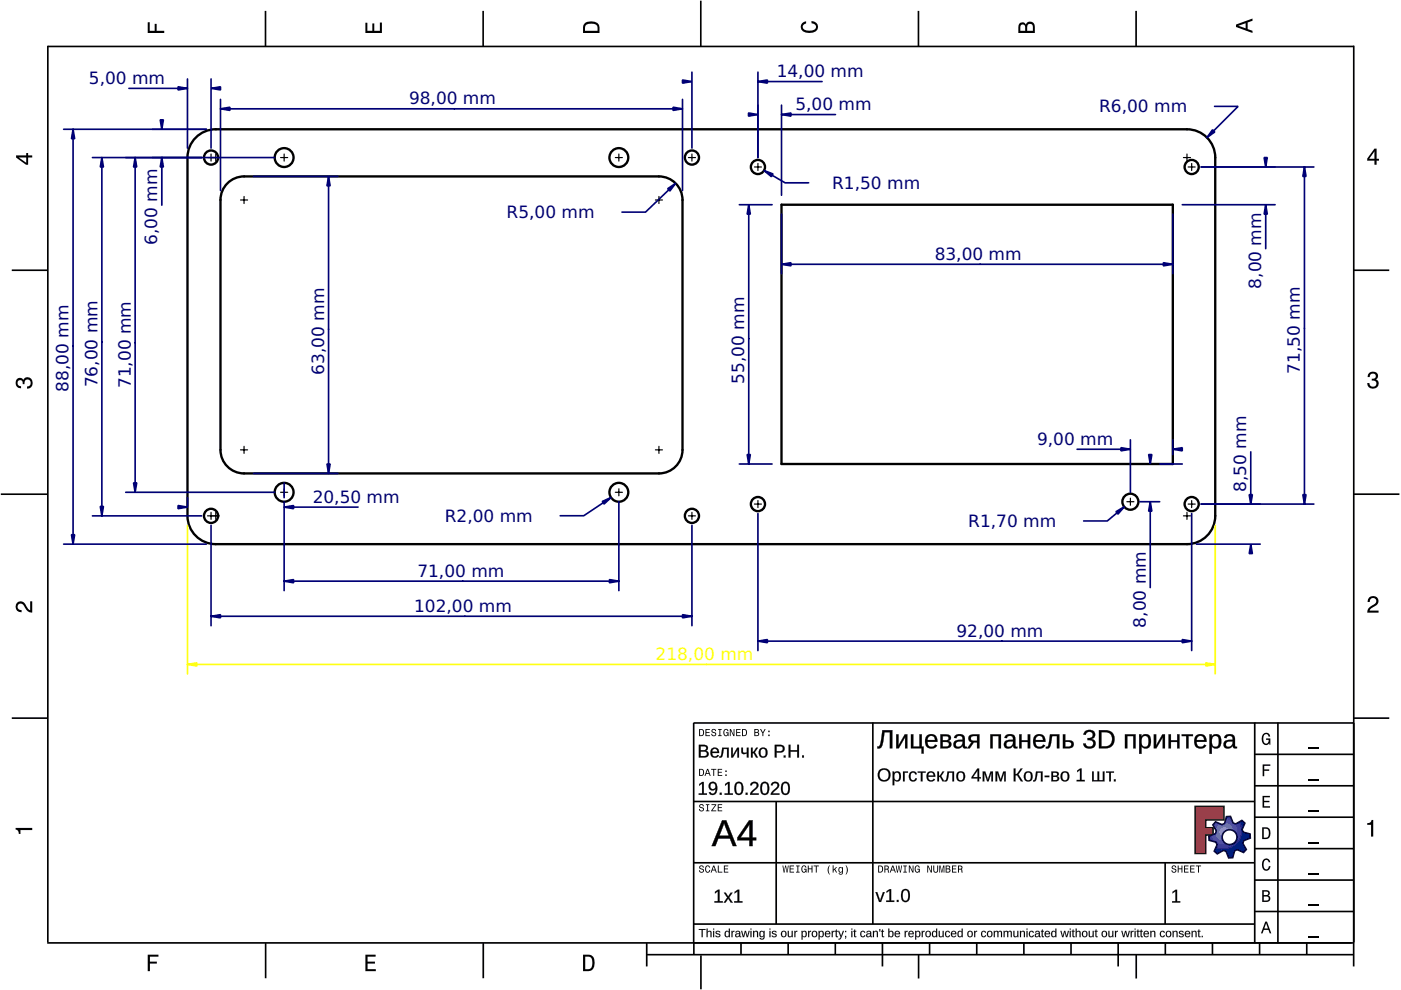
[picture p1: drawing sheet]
<svg xmlns="http://www.w3.org/2000/svg" width="297mm" height="210mm" viewBox="0 0 297 210" stroke-linecap="round" stroke-linejoin="round" font-family="sans-serif">
<defs><g id="words">
<g font-size="3.6" fill="#000076">
<text x="18.9" y="17.8">5,00 mm</text>
<text x="164.7" y="16.3">14,00 mm</text>
<text x="86.7" y="22.1">98,00 mm</text>
<text x="168.7" y="23.3">5,00 mm</text>
<text x="233.1" y="23.8">R6,00 mm</text>
<text x="176.4" y="40">R1,50 mm</text>
<text x="107.4" y="46.2">R5,00 mm</text>
<text x="33.4" y="52" transform="rotate(-90 33.4 52)">6,00 mm</text>
<text x="198.2" y="55.1">83,00 mm</text>
<text x="267.4" y="61.2" transform="rotate(-90 267.4 61.2)">8,00 mm</text>
<text x="14.5" y="83" transform="rotate(-90 14.5 83)">88,00 mm</text>
<text x="20.6" y="82.1" transform="rotate(-90 20.6 82.1)">76,00 mm</text>
<text x="27.7" y="82.3" transform="rotate(-90 27.7 82.3)">71,00 mm</text>
<text x="68.7" y="79.4" transform="rotate(-90 68.7 79.4)">63,00 mm</text>
<text x="157.8" y="81.4" transform="rotate(-90 157.8 81.4)">55,00 mm</text>
<text x="275.6" y="79.2" transform="rotate(-90 275.6 79.2)">71,50 mm</text>
<text x="219.9" y="94.3">9,00 mm</text>
<text x="66.3" y="106.6">20,50 mm</text>
<text x="264.2" y="104.3" transform="rotate(-90 264.2 104.3)">8,50 mm</text>
<text x="94.3" y="110.6">R2,00 mm</text>
<text x="205.3" y="111.7">R1,70 mm</text>
<text x="88.5" y="122.3">71,00 mm</text>
<text x="87.8" y="129.7">102,00 mm</text>
<text x="202.8" y="135">92,00 mm</text>
<text x="242.9" y="133.1" transform="rotate(-90 242.9 133.1)">8,00 mm</text>
</g>
<text font-size="3.6" fill="#ffff14" x="139" y="139.9">218,00 mm</text>
</g></defs>
<g fill="none" stroke="#000" stroke-width=".35">
<path d="M10.1 9.7v190.1M10.1 9.9h277M56.3 2.3v7.5M102.4 2.3v7.5M148.6 .1v9.8M194.7 2.3v7.5M240.9 2.3v7.5M287 9.7v195.2M2.5 57.3h7.5M287.1 57.3h7.4M.2 104.8h10M287 104.8h9.7"/>
<path d="M2.5 152.3h7.5M147 153.3h140.1M147.1 153.3v49.1M185.1 153.2v42.8M266 159.9h21M266 153.3v46.7M270.9 153.3v46.7M287.1 152.3h7.4M147 169.9h119M164.6 169.9v26M266 179.9h21M266 173.3h21"/>
<path d="M266 166.6h21M10 199.9h277.1M56.3 199.9v7.5M102.5 199.9v7.5M137.1 199.9v5M147 195.9h119M147 182.9h119M157.1 199.9v2.5M167.1 199.9v2.5M177.1 199.9v2.5M187.1 199.9v5M197.1 199.9v2.5"/>
<path d="M207.1 199.9v2.5M217.1 199.9v2.5M227.1 199.9v2.5M237.1 199.9v5M247 182.9v13M247.1 199.9v2.5M257.1 199.9v2.5M266 193.3h21M266 186.6h21M267.1 199.9v2.5M277.1 199.9v2.5M137.1 202.4h150"/>
<path d="M148.6 202.6v7.2M194.8 202.4v5.1M240.9 202.4v5.1"/>
</g>
<g fill="#000">
<path d="M31.3 4.7h.4v1.8h1.1v-1.4h.4v1.4h1.6v.5h-3.5z" fill-rule="evenodd"/>
<path d="M77.5 4.8h.4v1.7h1v-1.5h.5v1.5h1.1v-1.7h.5v2.2h-3.5z" fill-rule="evenodd"/>
<path d="M124.1 4.9a2.19 2.19 0 0 0-.5 2.1h3.5v-1.2a1.42 1.42 0 0 0-1.7-1.3zM124.3 5.2a2.14 2.14 0 0 1 2.3 .3l.1 1h-2.7l.1-1z" fill-rule="evenodd"/>
<path d="M170.1 4.9l.8-.4v.5a.7 .7 0 0 0-.7 .5 .7 .7 0 0 0 .3 .8 1.69 1.69 0 0 0 2.5-.6 .9 .9 0 0 0-.9-.8v-.5a1.24 1.24 0 0 1 1.3 1.1 1.24 1.24 0 0 1-1 1.4 2.22 2.22 0 0 1-2.5-.7l-.1-.5z" fill-rule="evenodd"/>
<path d="M216.1 5l-.2 .8v1.2h3.5v-1.3a.98 .98 0 0 0-.7-1.1 .98 .98 0 0 0-1.2 .6 .84 .84 0 0 0-1.4-.2zM216.4 5.3a.54 .54 0 0 1 .7-.1 .54 .54 0 0 1 .3 .6v.7h-1.1zM217.9 5.2a.62 .62 0 0 1 .7-.1 .62 .62 0 0 1 .4 .6v.8h-1.2z" fill-rule="evenodd"/>
<path d="M262.1 5.2v.5l3.5 1.3v-.5l-1.1-.3v-1.4l1.1-.4v-.5zM262.6 5.5l1.5-.6v1.1z" fill-rule="evenodd"/>
<path d="M3.4 32.9v.5l2.1 1.5h.5v-1.5h.8v-.5h-.8v-.5h-.4v.5zM4 33.4h1.6v1.1z" fill-rule="evenodd"/>
<path d="M291.4 31.5l-1.5 2.1v.5h1.5v.8h.5v-.8h.5v-.4h-.5v-2.2zM291.4 32.1v1.6h-1.1z" fill-rule="evenodd"/>
<path d="M3.6 80.4a.86 .86 0 0 1 1.4 .1 1.06 1.06 0 0 1 1.2-.5 1.06 1.06 0 0 1 .7 1.2 1.1 1.1 0 0 1-1.2 1.2v-.4a.71 .71 0 0 0 .8-1 .71 .71 0 0 0-1.3-.1v.6h-.4a.61 .61 0 0 0-.3-.8 .61 .61 0 0 0-.8 .2 .61 .61 0 0 0 .2 .8l.6 .2v.4a1.15 1.15 0 0 1-1.2-.6 1.15 1.15 0 0 1 .3-1.3z" fill-rule="evenodd"/>
<path d="M290.3 79.1a1.08 1.08 0 0 1 1.3-.2 1.08 1.08 0 0 1 .5 1.3l-.4 .2a1.06 1.06 0 0 1 .6 1.3 1.06 1.06 0 0 1-1.2 .7 1.1 1.1 0 0 1-1.2-1.2h.4a.71 .71 0 0 0 1 .8 .71 .71 0 0 0 .1-1.3h-.6v-.4a.61 .61 0 0 0 .8-.3 .61 .61 0 0 0-.2-.8 .61 .61 0 0 0-.8 .2l-.2 .5h-.4z" fill-rule="evenodd"/>
<path d="M3.6 127.8a1.22 1.22 0 0 1 2 .7l.4 .6 .4 .3v-1.9h.4v2.4a1.8 1.8 0 0 1-1.7-1.4 .71 .71 0 0 0-.9-.5 .71 .71 0 0 0-.5 .8 .71 .71 0 0 0 .9 .6v.4a1.18 1.18 0 0 1-1.2-.6 1.18 1.18 0 0 1 .2-1.4z" fill-rule="evenodd"/>
<path d="M290.3 126.7a1.18 1.18 0 0 1 1.9 .3 1.18 1.18 0 0 1-1 1.7l-.5 .3-.3 .5h1.9v.4h-2.4a1.8 1.8 0 0 1 1.4-1.7 .71 .71 0 0 0 .5-.9 .71 .71 0 0 0-.9-.5 .71 .71 0 0 0-.5 .8h-.4z" fill-rule="evenodd"/>
<path d="M148.2 154.6v1.5h.5a.77 .77 0 0 0 .6-.8 .77 .77 0 0 0-.6-.7zM148.4 154.8a.58 .58 0 0 1 .7 .5 .58 .58 0 0 1-.7 .6zM149.6 154.6v1.5h.9v-.2h-.7v-.5h.6v-.2h-.6v-.4h.7v-.2zM151 154.7a.53 .53 0 0 0 0 .6 .53 .53 0 0 0 .6 .2 .32 .32 0 0 1-.3 .5 .32 .32 0 0 1-.3-.4h-.2a.5 .5 0 0 0 .7 .5 .5 .5 0 0 0 .1-.8l-.4-.1a.28 .28 0 0 1-.1-.4 .28 .28 0 0 1 .4-.1 .28 .28 0 0 1 .1 .3h.2a.51 .51 0 0 0-.3-.4 .51 .51 0 0 0-.5 .1zM152.3 154.6v.2h.2v1.1h-.2v.2h.7v-.2h-.3v-1.1h.3v-.2zM153.5 154.7a.81 .81 0 0 0 .5 1.4l.3-.2 .2 .2v-.8h-.6v.1h.4l-.2 .5a.6 .6 0 0 1-.5-.6 .6 .6 0 0 1 .4-.6l.2 .3h.2l-.1-.3a.53 .53 0 0 0-.8 0zM154.7 154.6v1.5h.2v-1.3l.6 1.3h.2v-1.5h-.2v1.2l-.5-1.2zM156.1 154.6v1.5h.9v-.2h-.7v-.5h.6v-.2h-.6v-.4h.7v-.2zM157.3 154.6v1.5h.5a.77 .77 0 0 0 .6-.8 .77 .77 0 0 0-.6-.7zM157.5 154.8a.58 .58 0 0 1 .7 .5 .58 .58 0 0 1-.7 .6zM159.9 154.6v1.5h.6a.42 .42 0 0 0 .5-.3 .42 .42 0 0 0-.3-.5l.2-.2-.1-.4zM160.1 154.8h.3a.23 .23 0 0 1 .3 .2 .23 .23 0 0 1-.3 .2h-.3zM160.1 155.4h.4a.26 .26 0 0 1 .3 .2 .26 .26 0 0 1-.3 .3h-.4zM161.1 154.6l.5 .9v.6h.2v-.6l.5-.9h-.2l-.4 .7-.3-.7zM162.9 155.8v.3h.3v-.3zM162.9 154.9v.3h.3v-.3z" fill-rule="evenodd"/>
<path d="M267.8 155.7a.85 .85 0 0 1 .9-.3 .85 .85 0 0 1 .6 .8h-.3l-.1-.3a.49 .49 0 0 0-.4-.3 .49 .49 0 0 0-.5 .3 1.2 1.2 0 0 0 .4 1.8 .66 .66 0 0 0 .6-.8h-.6v-.3h.9v1.3h-.1l-.1-.3-.3 .3a.85 .85 0 0 1-1.2-.7v-1.1z" fill-rule="evenodd"/>
<path d="M3.3 175.5h3.5v.5h-2.5v.8h-.3a.77 .77 0 0 0-.7-.9z" fill-rule="evenodd"/>
<path d="M148.4 170.6a.53 .53 0 0 0 0 .6 .53 .53 0 0 0 .6 .2 .32 .32 0 0 1-.3 .5 .32 .32 0 0 1-.3-.4h-.2a.5 .5 0 0 0 .7 .6 .5 .5 0 0 0 .1-.9l-.4-.1a.28 .28 0 0 1-.1-.4 .28 .28 0 0 1 .4-.1 .28 .28 0 0 1 .1 .4h.2a.51 .51 0 0 0-.3-.5 .51 .51 0 0 0-.5 .1zM149.7 170.5v.2h.2v1.1h-.2v.2h.7v-.2h-.3v-1.1h.3v-.2zM150.8 170.5v.2h.8l-.8 1.3h1.1v-.2h-.9l.9-1.3zM152.2 170.5v1.5h.9v-.2h-.7v-.5h.6v-.2h-.6v-.4h.7v-.2z" fill-rule="evenodd"/>
<path d="M148.2 163v1.5h.5a.77 .77 0 0 0 .6-.7 .77 .77 0 0 0-.6-.8zM148.4 163.2a.57 .57 0 0 1 .7 .6 .57 .57 0 0 1-.7 .5zM149.9 163l-.5 1.5h.2l.1-.4h.6l.2 .4h.2l-.6-1.5zM150 163.2l.3 .7h-.5zM150.8 163v.2h.4v1.3h.2v-1.3h.5v-.2zM152.2 163v1.5h.9v-.2h-.7v-.5h.6v-.2h-.6v-.4h.7v-.2zM153.8 164.2v.3h.3v-.3zM153.8 163.4v.3h.3v-.3z" fill-rule="evenodd"/>
<path d="M253.4 171h6.1v2.8h-3.9v1.7h1.6v1.5h-1.6v4h-2.2z" fill-rule="evenodd"/>
<path d="M257.7 174.3l-.5 .6 .7 1.3-.2 .6-1.4 .5v.9l1.5 .4 .3 .5-.7 1.4 .7 .5 1.3-.7 .6 .2 .5 1.4 .9-.1 .3-1.4 .6-.3 1.4 .6 .5-.6-.7-1.3 .2-.6 1.4-.5-.1-.9-1.4-.4-.3-.5 .6-1.4-.6-.6-1.3 .8-.6-.2-.5-1.4h-.9l-.4 1.5-.5 .2zM259.1 177.5a1.6 1.6 0 0 1 3.2 0 1.6 1.6 0 0 1-3.2 0z" fill-rule="evenodd"/>
<path d="M267.7 168.7h1.5v.3h-1.2v.8h1.1v.3h-1.1v.8h1.3v.3h-1.6z" fill-rule="evenodd"/>
<path d="M267.7 162.1h1.6v.3h-1.3v.7h1.1v.3h-1.1v1.2h-.3z" fill-rule="evenodd"/>
<path d="M267.6 175.4v2.5h.8a1.37 1.37 0 0 0 .7-2.2 1.56 1.56 0 0 0-1.5-.3zM267.9 175.7a.98 .98 0 0 1 1.2 .7 .98 .98 0 0 1-.7 1.2h-.5z" fill-rule="evenodd"/>
<path d="M289.9 174.5a.77 .77 0 0 0 .9-.6h.4v3.5h-.5v-2.5h-.8z" fill-rule="evenodd"/>
<path d="M148.4 183.6a.53 .53 0 0 0 0 .6 .53 .53 0 0 0 .6 .2 .32 .32 0 0 1-.3 .5 .32 .32 0 0 1-.3-.4h-.2a.5 .5 0 0 0 .7 .6 .5 .5 0 0 0 .1-.9l-.4-.1a.28 .28 0 0 1-.1-.4 .28 .28 0 0 1 .4-.1 .28 .28 0 0 1 .1 .4h.2a.51 .51 0 0 0-.3-.5 .51 .51 0 0 0-.5 .1zM149.6 183.7l-.1 .2a.67 .67 0 0 0 .1 .9 .67 .67 0 0 0 .8 .1l.2-.4h-.2l-.2 .3a.6 .6 0 0 1-.5-.5 .6 .6 0 0 1 .4-.6l.3 .3h.2l-.2-.4a.5 .5 0 0 0-.8 .1zM151.2 183.5l-.5 1.5h.2l.1-.4h.6l.2 .4h.2l-.6-1.5zM151.3 183.7l.3 .7h-.5zM152.2 183.5v1.5h1v-.2h-.8v-1.3zM153.5 183.5v1.5h.9v-.2h-.7v-.5h.6v-.2h-.6v-.4h.7v-.2z" fill-rule="evenodd"/>
<path d="M165.9 183.5l.3 1.5h.1l.3-1.3 .2 1.3h.2l.2-1.5h-.1l-.2 1.3-.2-1.3h-.2l-.2 1.3-.2-1.3zM167.4 183.5v1.5h1v-.2h-.8v-.5h.7v-.2h-.7v-.4h.7v-.2zM168.8 183.5v.2h.3v1.1h-.3v.2h.7v-.2h-.2v-1.1h.2v-.2zM170.1 183.7a.82 .82 0 0 0 .5 1.3l.3-.2 .1 .2v-.8h-.5v.2h.3l-.2 .4a.6 .6 0 0 1-.5-.5 .6 .6 0 0 1 .5-.6l.2 .3h.2l-.2-.4a.53 .53 0 0 0-.7 .1zM171.3 183.5v1.5h.2v-.7h.6v.7h.2v-1.5h-.2v.6h-.6v-.6zM172.5 183.5v.2h.5v1.3h.2v-1.3h.4v-.2zM175.8 183.5a1.35 1.35 0 0 0 .2 1.9 1.84 1.84 0 0 1 0-1.9zM176.5 183.5v1.5h.2v-.4l.2-.2 .4 .6h.2l-.4-.7 .4-.5h-.2l-.6 .6v-.9zM177.9 184a.59 .59 0 0 0-.2 .7 .59 .59 0 0 0 .7 .3l.1-.2a.31 .31 0 0 1-.1 .5 .31 .31 0 0 1-.4-.2h-.2a.47 .47 0 0 0 .5 .4 .47 .47 0 0 0 .4-.5v-1.2h-.2v.2l-.3-.2zM178 184.1l.1-.1a.42 .42 0 0 1 .4 .4 .42 .42 0 0 1-.4 .5l-.1-.3zM179.3 183.5a1.85 1.85 0 0 1 0 1.9 1.22 1.22 0 0 0 0-1.9z" fill-rule="evenodd"/>
<path d="M186.2 183.5v1.5h.5a.77 .77 0 0 0 .6-.7 .77 .77 0 0 0-.6-.8zM186.4 183.7a.58 .58 0 0 1 .6 .6 .58 .58 0 0 1-.6 .5zM187.5 183.5v1.5h.2v-.6a.45 .45 0 0 1 .5 .1 .45 .45 0 0 1 .1 .5h.2l-.2-.7a.42 .42 0 0 0 .1-.5 .42 .42 0 0 0-.4-.3zM187.7 183.7h.2a.26 .26 0 0 1 .4 .3 .26 .26 0 0 1-.4 .2h-.2zM189.2 183.5l-.6 1.5h.2l.2-.4h.6l.1 .4h.2l-.5-1.5zM189.3 183.7l.2 .7h-.4zM189.9 183.5l.3 1.5h.2l.2-1.3 .2 1.3h.2l.3-1.5h-.2l-.2 1.3-.2-1.3h-.2l-.2 1.3-.2-1.3zM191.5 183.5v.2h.3v1.1h-.3v.2h.8v-.2h-.3v-1.1h.3v-.2zM192.7 183.5v1.5h.2v-1.2l.5 1.2h.3v-1.5h-.2v1.2l-.6-1.2zM194.1 183.7a.81 .81 0 0 0 .5 1.3l.3-.2 .1 .2v-.8h-.5v.2h.3l-.2 .4a.6 .6 0 0 1-.5-.5 .6 .6 0 0 1 .5-.6l.2 .3h.2l-.2-.4a.53 .53 0 0 0-.7 .1zM196.6 183.5v1.5h.2v-1.2l.6 1.2h.2v-1.5h-.2v1.2l-.6-1.2zM197.9 183.5v.9a.52 .52 0 0 0 .5 .6 .52 .52 0 0 0 .5-.6v-.9h-.2v.9a.33 .33 0 0 1-.3 .5 .33 .33 0 0 1-.3-.5v-.9zM199.2 183.5v1.5h.1v-1.4l.3 1.4h.2l.3-1.4v1.4h.1v-1.5h-.2l-.3 1.3-.3-1.3zM200.5 183.5v1.5h.6a.42 .42 0 0 0 .4-.3 .42 .42 0 0 0-.2-.5l.2-.2-.1-.4zM200.7 183.7h.3a.23 .23 0 0 1 .3 .2 .23 .23 0 0 1-.3 .2h-.3zM200.7 184.3h.3a.26 .26 0 0 1 .3 .3 .26 .26 0 0 1-.3 .2h-.3zM201.8 183.5v1.5h1v-.2h-.8v-.5h.7v-.2h-.7v-.4h.8v-.2zM203.1 183.5v1.5h.2v-.6a.45 .45 0 0 1 .5 .1 .45 .45 0 0 1 .1 .5h.2l-.2-.7a.42 .42 0 0 0 .1-.5 .42 .42 0 0 0-.4-.3zM203.3 183.7h.3a.26 .26 0 0 1 .3 .3 .26 .26 0 0 1-.4 .2h-.2z" fill-rule="evenodd"/>
<path d="M248.5 183.6a.53 .53 0 0 0 0 .6 .53 .53 0 0 0 .6 .2 .32 .32 0 0 1-.2 .5 .32 .32 0 0 1-.3-.4h-.2a.5 .5 0 0 0 .6 .6 .5 .5 0 0 0 .2-.9l-.4-.1a.28 .28 0 0 1-.1-.4 .28 .28 0 0 1 .3-.1 .28 .28 0 0 1 .2 .4h.2a.51 .51 0 0 0-.3-.5 .51 .51 0 0 0-.6 .1zM249.7 183.5v1.5h.2v-.7h.6v.7h.2v-1.5h-.2v.6h-.6v-.6zM251 183.5v1.5h1v-.2h-.8v-.5h.7v-.2h-.7v-.4h.8v-.2zM252.3 183.5v1.5h1v-.2h-.8v-.5h.7v-.2h-.7v-.4h.8v-.2zM253.5 183.5v.2h.5v1.3h.2v-1.3h.5v-.2z" fill-rule="evenodd"/>
<path d="M268.3 195.4l-1 2.5h.4l.2-.7h1l.3 .7h.3l-.9-2.5zM268.4 195.8l.4 1.1h-.7z" fill-rule="evenodd"/>
<path d="M267.6 188.7v2.5h1a.7 .7 0 0 0 .7-.5 .7 .7 0 0 0-.4-.8 .61 .61 0 0 0 .3-.8 .61 .61 0 0 0-.7-.4zM267.9 189h.6a.38 .38 0 0 1 .4 .4 .38 .38 0 0 1-.5 .4h-.5zM267.9 190.1h.6a.44 .44 0 0 1 .5 .4 .44 .44 0 0 1-.5 .4h-.6z" fill-rule="evenodd"/>
<path d="M267.8 182.3a.85 .85 0 0 1 .9-.3 .85 .85 0 0 1 .6 .8h-.3l-.1-.2a.47 .47 0 0 0-.4-.3 .47 .47 0 0 0-.4 .3 1.21 1.21 0 0 0 .4 1.7 .64 .64 0 0 0 .5-.7h.4a.89 .89 0 0 1-.8 1 .89 .89 0 0 1-1-.7v-1.1z" fill-rule="evenodd"/>
<path d="M31.3 202.4h2.3v.4h-1.8v1.1h1.5v.4h-1.5v1.6h-.5z" fill-rule="evenodd"/>
<path d="M77.5 202.4h2.1v.4h-1.7v1.1h1.6v.4h-1.6v1.2h1.8v.4h-2.2z" fill-rule="evenodd"/>
<path d="M123.6 202.4v3.5h1.2a1.42 1.42 0 0 0 1.3-1.7 1.38 1.38 0 0 0-1.3-1.8zM124.1 202.8l1 .1a1.89 1.89 0 0 1 0 2.5l-1 .1z" fill-rule="evenodd"/>
</g>
<path d="M277.3 158.6h2.2M277.3 178.6h2.2M277.3 172h2.2M277.3 165.3h2.2M277.3 198.6h2.2M277.3 192h2.2M277.3 185.3h2.2" fill="none" stroke="#000" stroke-width=".25"/>
<g fill="#000">
<path d="M248.6 189.1l.6-.4h.4v2.4h.6v.3h-1.7v-.3h.7v-2.1l-.6 .4z"/>
<path d="M148.2 157.9a1.74 1.74 0 0 1 1.8 .4l.1 .5-.5 .4a.73 .73 0 0 1 .6 .9 .73 .73 0 0 1-.9 .5h-1.1zM148.5 158.2v.9h.7a.44 .44 0 0 0 .5-.5 .44 .44 0 0 0-.5-.4zM148.5 159.3v1h.8a.49 .49 0 0 0 .6-.3 .49 .49 0 0 0-.4-.6zM150.9 158.8a.94 .94 0 0 1 1.1-.2 .94 .94 0 0 1 .5 1h-1.5a.6 .6 0 0 0 .4 .8 .6 .6 0 0 0 .7-.3l.3 .1a.98 .98 0 0 1-1.3 .3 .98 .98 0 0 1-.4-1.3zM151.1 158.9l-.1 .5h1.1a.55 .55 0 0 0-.3-.6 .55 .55 0 0 0-.7 .1zM153.1 158.5h1.4v2.1h-.3v-1.8h-.8l-.1 .7a.87 .87 0 0 1-.8 1.1v-.2h.2l.2-.3zM155 158.5h.4l-.1 1.7 1-1.7h.4v2.1h-.4l.1-1.7-1 1.7h-.4zM157.2 158.5h.3l.1 1 .2 .1 .6-.1v-1h.3v2.1h-.3v-.9a.71 .71 0 0 1-1.2-.4zM159.2 158.5h.4v.9l.7-.9h.4l-.7 1 .7 1.1h-.4l-.5-.9h-.2v.9h-.4zM161.2 158.7a.99 .99 0 0 1 1.2 0 .99 .99 0 0 1 .3 1.2 .97 .97 0 0 1-1.3 .7 .97 .97 0 0 1-.5-1.4zM161.5 158.8a.94 .94 0 0 0 .3 1.6 .87 .87 0 0 0 .6-.8 .87 .87 0 0 0-.6-.8zM164.3 157.9a2.34 2.34 0 0 1 1.8 .2 .83 .83 0 0 1 .2 1 .83 .83 0 0 1-.9 .5h-.8v1h-.3zM164.6 158.2v1.1h.8a.53 .53 0 0 0 .6-.6 .53 .53 0 0 0-.6-.5zM166.2 160.2h.3v.4h-.3zM167.2 157.9h.4v1.2h1.4v-1.2h.4v2.7h-.4v-1.2h-1.4v1.2h-.4zM170.1 160.2h.3v.4h-.3z"/>
<path d="M148.2 157.9a1.76 1.76 0 0 1 1.9 .4 .61 .61 0 0 1-.5 .9 .75 .75 0 0 1 .7 .9 .75 .75 0 0 1-1 .5h-1.1zM148.2 157.9v2.7a2.51 2.51 0 0 0 1.8-.2 .69 .69 0 0 0 .2-.8 .69 .69 0 0 0-.6-.4l.3-.2a.6 .6 0 0 0-.3-1zM148.5 158.2v.9l.7-.1a.4 .4 0 0 0 .5-.2 .4 .4 0 0 0-.3-.5zM148.5 158.2h.7a.47 .47 0 0 1 .6 .4 .47 .47 0 0 1-.6 .5h-.7zM148.5 159.3v1l1.2-.1a.45 .45 0 0 0-.1-.8zM148.5 159.3a1.21 1.21 0 0 1 1.4 .3v.4l-.3 .3h-1.1zM150.8 158.8a.95 .95 0 0 1 1.2-.2 .95 .95 0 0 1 .5 1.1l-1.5-.1a.59 .59 0 0 0 .4 .7 .59 .59 0 0 0 .7-.3l.3 .1a1.01 1.01 0 0 1-1.3 .5 1.01 1.01 0 0 1-.5-1.4zM150.9 158.8a1.05 1.05 0 0 0-.1 1.4 1.05 1.05 0 0 0 1.3 .3l.3-.3-.3-.1a.62 .62 0 0 1-.8 .3 .62 .62 0 0 1-.3-.8h1.4a.91 .91 0 0 0-.4-1 .91 .91 0 0 0-1.1 .2zM151.2 158.9l-.2 .5h1.1l-.3-.6zM151.1 158.9a.57 .57 0 0 1 .7-.1 .57 .57 0 0 1 .3 .6h-1.1zM153.1 158.5h1.4v2.1h-.4l.1-1.8h-.8v.7a.89 .89 0 0 1-.9 1.1v-.3h.2l.1-.2zM153.1 158.5l-.2 1.7-.1 .2h-.3v.2a.67 .67 0 0 0 .8-.9l.1-.9h.8v1.8h.3v-2.1zM155 158.5h.4v1.7l.9-1.7h.4v2.1h-.4v-1.7l-.9 1.7h-.4zM155 158.5v2.1h.4l.9-1.7v1.7h.4v-2.1h-.4l-.9 1.7v-1.7zM157.1 158.5h.4l.1 1 .2 .1 .6-.1-.1-1h.4v2.1h-.4l.1-.9a.71 .71 0 0 1-.8 .2 .71 .71 0 0 1-.5-.6zM157.2 158.5v.8a.59 .59 0 0 0 .4 .6 .59 .59 0 0 0 .6-.1l.2-.1v.9h.3v-2.1h-.3v1a.62 .62 0 0 1-.9-.2v-.8zM159.2 158.5h.4v.9l.7-.9h.4l-.7 1 .7 1.1h-.4l-.5-.9h-.2v.9h-.4zM159.2 158.5v2.1h.4l-.1-.9 .3-.1 .5 1h.4l-.7-1.1 .7-1h-.4l-.5 .8-.2 .2v-1zM161.2 158.7a1.01 1.01 0 0 1 1.2 0 1.01 1.01 0 0 1 .3 1.2 .99 .99 0 0 1-1.3 .7 .99 .99 0 0 1-.5-1.4zM161.1 158.8a1.06 1.06 0 0 0-.2 1.2 1.06 1.06 0 0 0 1.2 .6 1.05 1.05 0 0 0 .6-1.3 1.05 1.05 0 0 0-1.3-.7zM161.5 158.9a.92 .92 0 0 0 .3 1.5 .84 .84 0 0 0 .5-.8 .84 .84 0 0 0-.5-.8zM161.5 158.8a.62 .62 0 0 1 .7 .1 .62 .62 0 0 1 .2 .7 .63 .63 0 0 1-.6 .8 .63 .63 0 0 1-.6-.8zM164.3 157.9a2.37 2.37 0 0 1 1.8 .2 .86 .86 0 0 1 .2 1 .86 .86 0 0 1-.9 .5h-.8l.1 1h-.4zM164.3 157.9v2.7h.3v-1.1a1.51 1.51 0 0 0 1.6-.3 .79 .79 0 0 0 0-.9 .79 .79 0 0 0-.8-.3zM164.6 158.2v1.1l1.1-.1a.51 .51 0 0 0 0-.9zM164.6 158.2h.8a.56 .56 0 0 1 .6 .5 .56 .56 0 0 1-.6 .6h-.8zM166.1 160.2h.5v.4h-.5zM166.2 160.2v.4h.3v-.4zM167.2 157.9h.4v1.2h1.4v-1.2h.4v2.7h-.4v-1.2h-1.4v1.2h-.4zM167.2 157.9v2.7h.4v-1.3h1.5l-.1 1.3h.4v-2.7h-.4l.1 1.2h-1.5v-1.2zM170 160.2h.5v.4h-.5zM170.1 160.2v.4h.3v-.4z"/>
<path d="M187.1 154.8h2.1v3.9h-.5v-3.4h-1.2a7 7 0 0 1-.7 3.2l-.8 .2v-.4a.59 .59 0 0 0 .7-.8zM190 155.7h.5v2.4l1.3-2.4h.6v3h-.5v-2.4l-1.4 2.4h-.5zM193.1 155.7h.5v2.6h1.3v-2.6h.5v2.6h.4v1.5h-.4v-1.1h-2.3zM196.5 156a1.34 1.34 0 0 1 1.6-.2 1.34 1.34 0 0 1 .7 1.5h-2.2a.86 .86 0 0 0 .6 1 .86 .86 0 0 0 1-.4l.5 .1a1.4 1.4 0 0 1-1.8 .6 1.4 1.4 0 0 1-.7-1.8zM196.9 156.3l-.2 .6h1.5a.8 .8 0 0 0-.4-.8 .8 .8 0 0 0-.9 .2zM199.4 155.7a3.1 3.1 0 0 1 2 .2 .67 .67 0 0 1 .2 .7 .67 .67 0 0 1-.6 .5 .76 .76 0 0 1 .7 .8 .76 .76 0 0 1-.8 .7l-1.5 .1zM199.9 157.3v1h.6a.52 .52 0 0 0 .7-.5 .52 .52 0 0 0-.7-.5zM199.9 156.1v.9h.6a.47 .47 0 0 0 .6-.5 .47 .47 0 0 0-.6-.4zM202.6 155.9a1.17 1.17 0 0 1 1.2-.3 1.17 1.17 0 0 1 .8 1v1.5l.1 .2h.3v.3a.59 .59 0 0 1-.6 .1 .59 .59 0 0 1-.3-.6 1 1 0 0 1-1.2 .6 1 1 0 0 1-.7-1.1l.4-.6 1.5-.1a.67 .67 0 0 0-.5-.9 .67 .67 0 0 0-.8 .5l-.5-.1zM202.9 157.4a.62 .62 0 0 0 .1 .9 .62 .62 0 0 0 .9-.3l.2-.8zM205.4 156.1l.2-.2a3.2 3.2 0 0 1 2-.2v3h-.4v-1.3h-.7l-.9 1.3h-.5l.9-1.3a.85 .85 0 0 1-.6-1.3zM206 156.2a.52 .52 0 0 0-.1 .6 .52 .52 0 0 0 .6 .3h.7v-1zM210 155.7h2.2v3h-.5v-2.6h-1.2v2.6h-.5zM213.3 155.9a1.17 1.17 0 0 1 1.3-.3 1.17 1.17 0 0 1 .7 1v1.5l.1 .2h.3v.3a.59 .59 0 0 1-.6 .1 .59 .59 0 0 1-.3-.6 1 1 0 0 1-1.2 .6 1 1 0 0 1-.7-1.1l.4-.6 1.5-.1a.67 .67 0 0 0-.5-.9 .67 .67 0 0 0-.8 .5l-.5-.1zM213.6 157.4a.62 .62 0 0 0 .1 .9 .62 .62 0 0 0 .9-.3l.2-.8zM216.1 155.7h.5v1.3h1.3v-1.3h.5v3h-.5v-1.4h-1.3v1.4h-.5zM219.4 156a1.34 1.34 0 0 1 1.6-.2 1.34 1.34 0 0 1 .7 1.5h-2.1a.86 .86 0 0 0 .5 1 .86 .86 0 0 0 1-.4l.5 .1a1.4 1.4 0 0 1-1.8 .6 1.4 1.4 0 0 1-.7-1.8zM219.8 156.3l-.2 .6h1.5a.8 .8 0 0 0-.4-.8 .8 .8 0 0 0-.9 .2zM222.6 155.7h2v3h-.5v-2.6h-1l-.1 .5a2.56 2.56 0 0 1-.8 2.1h-.5v-.4a.63 .63 0 0 0 .7-.8zM225.4 155.7h.5v1.3h.6a.89 .89 0 0 1 1.2 .8 .89 .89 0 0 1-1.2 .9h-1.1zM225.9 157.3v1h.6a.53 .53 0 0 0 .6-.5 .53 .53 0 0 0-.6-.5zM230.1 155a1.2 1.2 0 0 1 1.5-.2 1.2 1.2 0 0 1 .5 1.4l-.7 .5a1.04 1.04 0 0 1 .9 1.2 1.04 1.04 0 0 1-1.3 .8l-.7-.1-.4-.4-.2-.5 .5-.1a.79 .79 0 0 0 1 .7 .79 .79 0 0 0 .3-1.2l-.9-.2v-.4a.74 .74 0 0 0 1-.3 .74 .74 0 0 0-.2-1 .77 .77 0 0 0-1.2 .6h-.5z"/>
<path d="M187.1 154.8h2.1v3.9h-.6l.1-3.4h-1.2l-.1 1a3.4 3.4 0 0 1-.7 2.3l-.7 .1v-.5a.53 .53 0 0 0 .5-.1 .53 .53 0 0 0 .2-.6zM187.1 154.8l-.3 2.3a1.12 1.12 0 0 1-.7 1.2l-.1 .4a.98 .98 0 0 0 1.2-1.2l.3-2.3h1.2v3.5h.5v-3.9zM190 155.7h.5v2.4l1.3-2.4h.6v3h-.5v-2.4l-1.3 2.4h-.6zM190 155.7v3h.5l1.4-2.4v2.4h.5v-3h-.6l-1.3 2.4v-2.4zM193.1 155.7h.6v2.6h1.2v-2.6h.6l-.1 2.6h.5v1.5h-.5v-1.1h-2.3zM193.1 155.7v3l2.3-.1v1.2h.4v-1.5h-.4v-2.6h-.5l.1 2.6h-1.4v-2.6zM196.5 156a1.35 1.35 0 0 1 1.6-.2 1.35 1.35 0 0 1 .7 1.5h-2.1a.85 .85 0 0 0 .5 1 .85 .85 0 0 0 1-.4l.5 .1a1.42 1.42 0 0 1-1.8 .6 1.42 1.42 0 0 1-.8-1.8zM196.5 156.1a1.54 1.54 0 0 0-.2 1.8 1.54 1.54 0 0 0 1.6 .7l.8-.6-.5-.1a.76 .76 0 0 1-1 .4l-.5-.4-.1-.6h2.1a1.32 1.32 0 0 0-.6-1.5 1.32 1.32 0 0 0-1.6 .3zM196.9 156.3l-.2 .6h1.5a.77 .77 0 0 0-.4-.8 .77 .77 0 0 0-.9 .2zM196.9 156.2a.81 .81 0 0 1 .9-.1 .81 .81 0 0 1 .4 .8h-1.6zM199.4 155.7a3.1 3.1 0 0 1 2 .2 .66 .66 0 0 1 .2 .7 .66 .66 0 0 1-.6 .5 .77 .77 0 0 1 .8 .8 .77 .77 0 0 1-.9 .8h-1.5zM199.4 155.7v2.9a2.85 2.85 0 0 0 2-.2 .75 .75 0 0 0 .3-.8 .75 .75 0 0 0-.7-.5 .66 .66 0 0 0 .6-.8 .66 .66 0 0 0-.7-.5zM199.9 157.3v1h.6a.5 .5 0 0 0 .7-.5 .5 .5 0 0 0-.7-.5zM199.8 157.3h.7a.55 .55 0 0 1 .7 .5 .55 .55 0 0 1-.7 .5h-.7zM199.9 156.1v.9l.6-.1a.44 .44 0 0 0 .6-.4 .44 .44 0 0 0-.6-.4zM199.8 156.1h.7a.49 .49 0 0 1 .6 .4 .49 .49 0 0 1-.6 .5h-.7zM202.6 155.8a1.2 1.2 0 0 1 1.3-.2 1.2 1.2 0 0 1 .7 1v1.5l.1 .2h.3v.3a.61 .61 0 0 1-.6 .1 .61 .61 0 0 1-.3-.6 1.02 1.02 0 0 1-1.3 .7 1.02 1.02 0 0 1-.7-1.3 1.02 1.02 0 0 1 1.3-.7l.6 .1a.66 .66 0 0 0-.4-.8 .66 .66 0 0 0-.8 .4h-.6zM202.6 155.9l-.3 .5 .5 .1a.62 .62 0 0 1 .4-.5 .62 .62 0 0 1 .6 .1l.2 .2 .1 .6h-.7a.96 .96 0 0 0-1.2 .5 .96 .96 0 0 0 .5 1.3 .96 .96 0 0 0 1.2-.4l.2-.2a.57 .57 0 0 0 .3 .5 .57 .57 0 0 0 .6 0v-.3l-.3 .1-.1-.3-.1-1.5a1.14 1.14 0 0 0-.7-.9 1.14 1.14 0 0 0-1.2 .2zM202.9 157.4a.59 .59 0 0 0 .1 .9 .59 .59 0 0 0 .8-.3l.3-.8zM202.8 157.3l1.3-.1a.88 .88 0 0 1-.4 1 .88 .88 0 0 1-1-.1l-.1-.5zM205.4 156.1l.2-.2a3.2 3.2 0 0 1 2-.2l.1 3h-.6v-1.3h-.6l-.9 1.3h-.6l1-1.3a.87 .87 0 0 1-.6-1.3zM205.5 156.1l-.1 .2a.79 .79 0 0 0 .6 1.1l-.9 1.3h.5l.9-1.3h.7v1.3h.4v-3a3.2 3.2 0 0 0-2 .2zM206 156.2l-.1 .4 .1 .3 1.2 .2v-1zM206 156.2l1.2-.2v1.1h-.7a.54 .54 0 0 1-.6-.3 .54 .54 0 0 1 .1-.6zM209.9 155.7h2.3v3h-.5v-2.6h-1.2v2.6h-.6zM210 155.7v3h.5l-.1-2.7h1.4l-.1 2.7h.5v-3zM213.3 155.8a1.2 1.2 0 0 1 1.3-.2 1.2 1.2 0 0 1 .7 1v1.5l.1 .2h.3v.3a.61 .61 0 0 1-.6 .1 .61 .61 0 0 1-.3-.6 1.02 1.02 0 0 1-1.3 .7 1.02 1.02 0 0 1-.7-1.3 1.02 1.02 0 0 1 1.3-.7l.7 .1a.66 .66 0 0 0-.5-.8 .66 .66 0 0 0-.8 .4h-.6zM213.4 155.9l-.4 .5 .5 .1a.62 .62 0 0 1 .4-.5 .62 .62 0 0 1 .6 .1l.2 .2 .1 .6h-.7a.96 .96 0 0 0-1.2 .5 .96 .96 0 0 0 .5 1.3 .96 .96 0 0 0 1.2-.4l.2-.2a.57 .57 0 0 0 .3 .5 .57 .57 0 0 0 .6 0v-.3l-.3 .1-.1-.3-.1-1.5a1.14 1.14 0 0 0-.7-.9 1.14 1.14 0 0 0-1.1 .2zM213.6 157.4a.59 .59 0 0 0 .1 .9 .59 .59 0 0 0 .8-.3l.3-.8zM213.5 157.3l1.3-.1a.88 .88 0 0 1-.4 1 .88 .88 0 0 1-1-.1l-.1-.5zM216.1 155.7h.5v1.3h1.3v-1.3h.5v3h-.5v-1.4h-1.3v1.4h-.5zM216.1 155.7v3h.5v-1.4h1.3v1.4h.5v-3h-.5v1.3h-1.3v-1.3zM219.4 156a1.35 1.35 0 0 1 1.6-.2 1.35 1.35 0 0 1 .7 1.5h-2.1a.85 .85 0 0 0 .5 1 .85 .85 0 0 0 1.1-.4l.4 .1a1.42 1.42 0 0 1-1.8 .6 1.42 1.42 0 0 1-.8-1.8zM219.4 156.1a1.54 1.54 0 0 0-.2 1.8 1.54 1.54 0 0 0 1.6 .7l.8-.6-.5-.1a.76 .76 0 0 1-1 .4l-.5-.4-.1-.6h2.1a1.32 1.32 0 0 0-.6-1.5 1.32 1.32 0 0 0-1.6 .3zM219.8 156.3l-.2 .6h1.5a.77 .77 0 0 0-.4-.8 .77 .77 0 0 0-.9 .2zM219.8 156.2a.81 .81 0 0 1 .9-.1 .81 .81 0 0 1 .4 .8h-1.6zM222.6 155.7h2v3h-.5v-2.6h-1l-.1 .5a2.57 2.57 0 0 1-.8 2.1h-.5v-.4a.46 .46 0 0 0 .5-.1 .46 .46 0 0 0 .1-.5zM222.6 155.7l-.1 1.2a1.59 1.59 0 0 1-.6 1.5l-.2-.1v.4a.87 .87 0 0 0 1.1-1l.2-1.7h1.1v2.7h.5v-3zM225.3 155.7h.6v1.3l.6-.1a.91 .91 0 0 1 1.2 .9 .91 .91 0 0 1-1.2 .9h-1.2zM225.4 155.7v2.9a2.83 2.83 0 0 0 1.9-.2 .84 .84 0 0 0 .2-1 .84 .84 0 0 0-1-.4h-.7l.1-1.3zM225.9 157.3v1h.6a.5 .5 0 0 0 .6-.5 .5 .5 0 0 0-.6-.5zM225.8 157.3h.7a.56 .56 0 0 1 .7 .5 .56 .56 0 0 1-.7 .5h-.7zM230.1 155a1.22 1.22 0 0 1 1.5-.2 1.22 1.22 0 0 1 .5 1.4l-.3 .3-.4 .2a1.05 1.05 0 0 1 .9 1.2 1.05 1.05 0 0 1-1.3 .8 1.16 1.16 0 0 1-1.4-1.1h.6a.8 .8 0 0 0 .8 .7 .8 .8 0 0 0 .7-.9l-.3-.4-.9-.1v-.4a.72 .72 0 0 0 1-.3 .72 .72 0 0 0-.1-.9 .76 .76 0 0 0-1.2 .5h-.5zM230.1 155l-.4 .8h.5a.73 .73 0 0 1 .8-.7 .73 .73 0 0 1 .7 .8 .73 .73 0 0 1-.9 .6h-.2v.4a.81 .81 0 0 1 1 .2 .81 .81 0 0 1 0 1l-.4 .2a.78 .78 0 0 1-1-.7l-.5 .1a1.34 1.34 0 0 0 1.3 1 1.34 1.34 0 0 0 1.3-1.1 1.26 1.26 0 0 0-.9-.9 .96 .96 0 0 0 .8-1.2 .96 .96 0 0 0-1.2-.7z"/>
<path d="M233 154.8a3.7 3.7 0 0 1 2.8 .5 1.96 1.96 0 0 1 .4 2.1 1.96 1.96 0 0 1-1.8 1.3h-1.4zM233.5 155.2v3h.9a1.51 1.51 0 0 0 1.4-1.5 1.51 1.51 0 0 0-1.5-1.5z"/>
<path d="M233 154.8a3.7 3.7 0 0 1 2.8 .5 1.99 1.99 0 0 1 .4 2.1 1.99 1.99 0 0 1-1.8 1.3h-1.4zM233 154.8v3.9l1.4-.1a1.9 1.9 0 0 0 1.9-1.9 1.9 1.9 0 0 0-2-1.9zM233.5 155.2v3h.9a1.48 1.48 0 0 0 1.4-1.5 1.48 1.48 0 0 0-1.5-1.4zM233.5 155.2a1.76 1.76 0 0 1 2.3 1.2 1.47 1.47 0 0 1-1.4 1.9h-.9z"/>
<path d="M238.5 155.7h2.3v3h-.5v-2.6h-1.3v2.6h-.5zM241.5 155.7h.5v.5a1.13 1.13 0 0 1 1.5-.4 1.13 1.13 0 0 1 .5 1.4 1.16 1.16 0 0 1-.4 1.3 1.16 1.16 0 0 1-1.4-.1l-.2-.2v1.6h-.5zM242.3 156.3a1.63 1.63 0 0 0 .3 2h.4a1.57 1.57 0 0 0 0-2.2l-.4-.1zM244.6 155.7h.5v2.4l1.4-2.4h.5v3h-.5v-2.4l-1.3 2.4h-.6zM247.8 155.7h.5v1.3h1.3v-1.3h.5v3h-.5v-1.4h-1.3v1.4h-.5zM250.6 155.7h2.3v.4h-.9v2.6h-.5v-2.6h-.9zM253.5 156a1.34 1.34 0 0 1 1.7-.2 1.34 1.34 0 0 1 .6 1.5h-2.1a.86 .86 0 0 0 .5 1 .86 .86 0 0 0 1.1-.4l.4 .1a1.4 1.4 0 0 1-1.8 .6 1.4 1.4 0 0 1-.7-1.8zM253.9 156.3l-.2 .6h1.6a.8 .8 0 0 0-.4-.8 .8 .8 0 0 0-1 .2zM256.4 155.7h.5v.5a1.13 1.13 0 0 1 1.5-.4 1.13 1.13 0 0 1 .5 1.4 1.16 1.16 0 0 1-.4 1.3 1.16 1.16 0 0 1-1.4-.1l-.2-.2v1.6h-.5zM257.2 156.3a1.63 1.63 0 0 0 .3 2h.4a1.57 1.57 0 0 0 0-2.2l-.4-.1zM259.9 155.9a1.17 1.17 0 0 1 1.2-.3 1.17 1.17 0 0 1 .7 1l.1 1.5 .1 .2h.3v.3a.59 .59 0 0 1-.7 .1 .59 .59 0 0 1-.2-.6 1 1 0 0 1-1.2 .6 1 1 0 0 1-.8-1.1l.5-.6 1.4-.1a.67 .67 0 0 0-.4-.9 .67 .67 0 0 0-.9 .5l-.5-.1zM260.1 157.4a.62 .62 0 0 0 .1 .9 .62 .62 0 0 0 .9-.3l.2-.8z"/>
<path d="M238.5 155.7h2.3v3h-.6v-2.6h-1.2v2.6h-.5zM238.5 155.7v3h.5v-2.7h1.3v2.7h.5v-3zM241.5 155.7h.5v.5a1.02 1.02 0 0 1 1-.6 1.02 1.02 0 0 1 .9 .6l.1 .6a1.37 1.37 0 0 1-1.4 1.9l-.6-.5v1.6h-.5zM241.5 155.7v4.1h.5v-1.6a1.04 1.04 0 0 0 1.2 .5 1.04 1.04 0 0 0 .8-1v-.5a1.12 1.12 0 0 0-.6-1.4 1.12 1.12 0 0 0-1.4 .4v-.5zM242.3 156.3a1.61 1.61 0 0 0 .3 2h.4a1.56 1.56 0 0 0 0-2.2zM242.2 156.2a.82 .82 0 0 1 1.1 0 .82 .82 0 0 1 .2 1 .82 .82 0 0 1-.2 1 .82 .82 0 0 1-1.1-.1 2.04 2.04 0 0 1 0-1.9zM244.6 155.7h.5v2.4l1.3-2.4h.6v3h-.5v-2.4l-1.3 2.4h-.6zM244.6 155.7v3h.6l1.3-2.4v2.4h.5v-3h-.5l-1.4 2.4v-2.4zM247.7 155.7h.6v1.3h1.3v-1.3h.5v3h-.5v-1.4h-1.3v1.4h-.6zM247.8 155.7v3h.5l-.1-1.4h1.4v1.4h.5v-3h-.5v1.3h-1.4l.1-1.3zM250.5 155.7h2.5v.4h-1v2.6h-.5v-2.6h-1zM250.6 155.7v.4l.9-.1v2.7h.5v-2.7l.9 .1v-.4zM253.5 156a1.35 1.35 0 0 1 1.7-.2 1.35 1.35 0 0 1 .6 1.5h-2.1a.85 .85 0 0 0 .6 1 .85 .85 0 0 0 1-.4l.5 .1a1.42 1.42 0 0 1-1.9 .6 1.42 1.42 0 0 1-.7-1.8zM253.6 156.1a1.54 1.54 0 0 0-.3 1.8 1.54 1.54 0 0 0 1.7 .7l.7-.6-.4-.1a.76 .76 0 0 1-1 .4l-.5-.4-.1-.6h2.1a1.32 1.32 0 0 0-.7-1.5 1.32 1.32 0 0 0-1.5 .3zM254 156.3l-.3 .6h1.6a.77 .77 0 0 0-.4-.8 .77 .77 0 0 0-.9 .2zM253.9 156.2a.81 .81 0 0 1 1-.1 .81 .81 0 0 1 .4 .8h-1.6zM256.4 155.7h.5v.5a1.02 1.02 0 0 1 1-.6 1.02 1.02 0 0 1 .9 .6l.1 .6a1.37 1.37 0 0 1-1.4 1.9l-.6-.5 .1 1.6h-.6zM256.4 155.7v4.1h.5v-1.6a1.04 1.04 0 0 0 1.2 .5 1.04 1.04 0 0 0 .8-1v-.5a1.12 1.12 0 0 0-.6-1.4 1.12 1.12 0 0 0-1.4 .4v-.5zM257.2 156.3a1.61 1.61 0 0 0 .3 2h.4a1.56 1.56 0 0 0 0-2.2zM257.1 156.2a.82 .82 0 0 1 1.1 0 .82 .82 0 0 1 .2 1 .82 .82 0 0 1-.2 1 .82 .82 0 0 1-1.1-.1 2.04 2.04 0 0 1 0-1.9zM259.9 155.8a1.2 1.2 0 0 1 1.2-.2 1.2 1.2 0 0 1 .8 1v1.5l.1 .2h.3v.3a.61 .61 0 0 1-.6 .1 .61 .61 0 0 1-.3-.6h-.1a1.02 1.02 0 0 1-1.2 .7 1.02 1.02 0 0 1-.7-1.3 1.02 1.02 0 0 1 1.3-.7l.6 .1a.66 .66 0 0 0-.5-.8 .66 .66 0 0 0-.8 .4h-.5zM259.9 155.9l-.4 .5 .5 .1a.62 .62 0 0 1 .4-.5 .62 .62 0 0 1 .7 .1l.2 .2 .1 .6h-.7a.96 .96 0 0 0-1.2 .5 .96 .96 0 0 0 .4 1.3 .96 .96 0 0 0 1.3-.4l.2-.2a.57 .57 0 0 0 .2 .5 .57 .57 0 0 0 .7 0v-.3l-.3 .1-.2-.3v-1.5a1.14 1.14 0 0 0-.7-.9 1.14 1.14 0 0 0-1.2 .2zM260.1 157.4a.59 .59 0 0 0 .1 .9 .59 .59 0 0 0 .9-.3l.2-.8zM260.1 157.3l1.3-.1a.88 .88 0 0 1-.4 1 .88 .88 0 0 1-1.1-.1v-.5z"/>
<path d="M148.2 166.2l.7-.4h.3v2.4h.7v.3h-1.8v-.3h.8v-2l-.7 .4zM148.2 166.2l.1 .4 .6-.5v2.2l-.7-.1v.3h1.7v-.3l-.7 .1v-2.5h-.3zM150.5 166a1.02 1.02 0 0 1 1.2-.1 1.02 1.02 0 0 1 .4 1.2 1.07 1.07 0 0 1-.4 1.2 1.07 1.07 0 0 1-1.3 0l-.1-.3 .3-.1a.56 .56 0 0 0 .7 .3 .56 .56 0 0 0 .4-.7l.1-.3a.9 .9 0 0 1-1.4 .1 .9 .9 0 0 1 .1-1.3zM150.5 166a.87 .87 0 0 0 0 1.3 .87 .87 0 0 0 1.3-.1 .73 .73 0 0 1-.2 .9 .73 .73 0 0 1-.9 0l-.1-.2-.3 .1a.91 .91 0 0 0 1.1 .5 .91 .91 0 0 0 .6-1.1 1.15 1.15 0 0 0-1.1-1.6zM150.5 166.7a.6 .6 0 0 0 1.2 0 .6 .6 0 0 0-1.2 0zM150.7 166.2a.62 .62 0 0 1 1 .1 .62 .62 0 0 1-.2 .9 .62 .62 0 0 1-.9-.3zM152.6 168.1h.4v.4h-.4zM152.6 168.1v.4h.4v-.4zM153.7 166.2l.7-.4h.3v2.4h.7v.3h-1.8v-.3h.7l.1-2-.7 .4zM153.7 166.2l.1 .4 .6-.5v2.2l-.7-.1v.3h1.7v-.3l-.7 .1v-2.5h-.3zM156.1 165.9a1.04 1.04 0 0 1 1.2 .1 1.04 1.04 0 0 1 .3 1.2 1.02 1.02 0 0 1-.4 1.2 1.02 1.02 0 0 1-1.3-.2 2.25 2.25 0 0 1 .2-2.3zM156.1 165.9a1.86 1.86 0 0 0 .3 2.6 1.04 1.04 0 0 0 1.2-1.3 1.01 1.01 0 0 0-.3-1.1 1.01 1.01 0 0 0-1.2-.2zM156.3 166.2a1.83 1.83 0 0 0 .2 2h.3a1.66 1.66 0 0 0 0-2.1zM156.3 166.1l.6-.1a1.68 1.68 0 0 1-.1 2.3h-.3a1.72 1.72 0 0 1-.2-2.2zM158.1 168.1h.4v.4h-.4zM158.1 168.1v.4h.4v-.4zM159.3 165.9a.91 .91 0 0 1 1.4 .2 .91 .91 0 0 1-.5 1.3l-.8 .8h1.5v.3h-1.9l.2-.5 .5-.6a.78 .78 0 0 0 .4-1.3l-.5 .1-.2 .3h-.4zM159.4 166l-.3 .5h.3a.54 .54 0 0 1 .8-.4 .54 .54 0 0 1 .1 .9l-1 .9-.3 .6h1.8v-.3l-1.4 .1 .4-.6a1.23 1.23 0 0 0 .8-1.7l-.7-.2zM161.6 165.9a1.04 1.04 0 0 1 1.2 .1 1.04 1.04 0 0 1 .3 1.2 1.02 1.02 0 0 1-.4 1.2 1.02 1.02 0 0 1-1.3-.2 2.25 2.25 0 0 1 .2-2.3zM161.6 165.9a1.86 1.86 0 0 0 .3 2.6 1.04 1.04 0 0 0 1.2-1.3 1.01 1.01 0 0 0-.3-1.1 1.01 1.01 0 0 0-1.2-.2zM161.8 166.2a1.83 1.83 0 0 0 .2 2h.3a1.66 1.66 0 0 0 0-2.1zM161.8 166.1l.5-.1a1.68 1.68 0 0 1 0 2.3h-.4a1.72 1.72 0 0 1-.1-2.2zM163.7 165.9a.91 .91 0 0 1 1.4 .2 .91 .91 0 0 1-.5 1.3l-.8 .8h1.5v.3h-1.9l.2-.5 .5-.6a.78 .78 0 0 0 .4-1.3l-.5 .1-.2 .3h-.4zM163.7 166l-.2 .5h.3a.54 .54 0 0 1 .8-.4 .54 .54 0 0 1 .1 .9l-1 .9-.3 .6h1.8v-.3l-1.4 .1 .4-.6a1.23 1.23 0 0 0 .8-1.7l-.7-.2zM166 165.9a1.04 1.04 0 0 1 1.2 .1 1.04 1.04 0 0 1 .3 1.2 1.02 1.02 0 0 1-.4 1.2 1.02 1.02 0 0 1-1.3-.2 2.25 2.25 0 0 1 .2-2.3zM166 165.9a1.86 1.86 0 0 0 .2 2.6 1.04 1.04 0 0 0 1.2-1.3 1.01 1.01 0 0 0-.3-1.1 1.01 1.01 0 0 0-1.1-.2zM166.2 166.2a1.83 1.83 0 0 0 .2 2h.3a1.66 1.66 0 0 0 0-2.1zM166.2 166.1l.5-.1a1.68 1.68 0 0 1 0 2.3h-.4a1.72 1.72 0 0 1-.1-2.2z"/>
<path d="M148.2 166.2l.7-.4h.3v2.4h.7v.3h-1.7v-.3h.7v-2.1l-.7 .5zM150.5 166a1 1 0 0 1 1.2-.1 1 1 0 0 1 .4 1.2 1.05 1.05 0 0 1-.4 1.2 1.05 1.05 0 0 1-1.2 0l-.2-.3 .3-.1a.58 .58 0 0 0 .8 .3 .58 .58 0 0 0 .3-.7v-.3a.87 .87 0 0 1-1.3 .1 .87 .87 0 0 1 .1-1.3zM150.7 166.2a.63 .63 0 0 0 0 1 .63 .63 0 0 0 1-.2 .63 .63 0 0 0-.3-.9l-.3-.1zM152.6 168.1h.4v.4h-.4zM153.7 166.2l.7-.4h.3v2.4h.7v.3h-1.7v-.3h.6v-2.1l-.6 .5zM156.1 165.9a1.02 1.02 0 0 1 1.2 .1 1.02 1.02 0 0 1 .3 1.2 1.04 1.04 0 0 1-.3 1.1 1.04 1.04 0 0 1-1.2 .1 2.07 2.07 0 0 1 0-2.5zM156.3 166.2a1.84 1.84 0 0 0 .2 2h.3a1.67 1.67 0 0 0 0-2.1zM158.1 168.1h.4v.4h-.4zM159.3 166a.88 .88 0 0 1 1.4 .1 .88 .88 0 0 1-.5 1.3l-.8 .8h1.4v.3h-1.8a3.7 3.7 0 0 1 1.4-1.7 .52 .52 0 0 0-.3-.8 .52 .52 0 0 0-.7 .5h-.3zM161.6 165.9a1.02 1.02 0 0 1 1.2 .1 1.02 1.02 0 0 1 .3 1.2 1.04 1.04 0 0 1-.3 1.1 1.04 1.04 0 0 1-1.2 .1 2.07 2.07 0 0 1 0-2.5zM161.8 166.2a1.84 1.84 0 0 0 .2 2h.3a1.67 1.67 0 0 0 0-2.1zM163.7 166a.88 .88 0 0 1 1.4 .1 .88 .88 0 0 1-.5 1.3l-.8 .8h1.4v.3h-1.8a3.7 3.7 0 0 1 1.4-1.7 .52 .52 0 0 0-.3-.8 .52 .52 0 0 0-.7 .5h-.3zM166 165.9a1.02 1.02 0 0 1 1.2 .1 1.02 1.02 0 0 1 .3 1.2 1.04 1.04 0 0 1-.3 1.1 1.04 1.04 0 0 1-1.2 .1 2.07 2.07 0 0 1 0-2.5zM166.2 166.2a1.84 1.84 0 0 0 .1 2h.4a1.67 1.67 0 0 0 0-2.1z"/>
<path d="M153.1 173.9h.9l2.2 5.5h-.8l-.6-1.6h-2.5l-.6 1.6h-.9zM153.1 173.9l-2.2 5.5h.8l.6-1.7h2.5l.6 1.7h.7l-2.1-5.5zM153.5 174.5l-1 2.7h2zM153.5 174.4l1.1 2.9h-2.1zM158.8 173.9h.8v3.7h.8v.6l-.8-.1v1.3h-.7v-1.3l-2.6 .1v-.6zM158.8 173.9l-2.5 3.7v.5h2.6v1.3h.7l-.1-1.3h.8v-.5h-.8l.1-3.7zM158.9 174.7l-1.9 2.9h1.9zM158.9 174.7v2.9h-2z"/>
<path d="M153.1 173.9h.9l2.1 5.5h-.7l-.6-1.6h-2.5l-.6 1.6h-.8zM153.5 174.5l-1 2.7h2zM158.8 173.9h.8v3.7h.7v.5h-.7v1.3h-.7v-1.3h-2.6v-.5zM158.9 174.7l-1.9 2.9h1.9z"/>
<path d="M186.5 163.3a1.38 1.38 0 0 1 2 .1 1.38 1.38 0 0 1-.4 2 1.38 1.38 0 0 1-1.9-.6l-.1-.8zM186.7 163.5a1.08 1.08 0 0 0-.1 1.5 1.08 1.08 0 0 0 1.6 .1 1.1 1.1 0 0 0 .1-1.4 1.1 1.1 0 0 0-1.4-.4zM189.2 163.6h.4v.3a.8 .8 0 0 1 1-.3 .8 .8 0 0 1 .4 1 .85 .85 0 0 1-1 1.1l-.4-.4v1.2h-.3zM189.8 163.9a1.11 1.11 0 0 0 .2 1.5 .69 .69 0 0 0 .7-.3 .69 .69 0 0 0-.1-.7l-.2-.5zM191.5 163.6h1v.2h-.7v1.9h-.3zM192.9 163.8a.85 .85 0 0 1 1.5 .4h-.4a.53 .53 0 0 0-.7-.3 .53 .53 0 0 0-.2 .7 .54 .54 0 0 0 .2 .8 .54 .54 0 0 0 .8-.4h.3a.88 .88 0 0 1-1.1 .7 .88 .88 0 0 1-.6-1.1zM194.6 163.6h1.7v.2h-.7v1.9h-.4v-1.9h-.6zM196.7 163.8a.95 .95 0 0 1 1.1-.2 .95 .95 0 0 1 .5 1.1h-1.5a.61 .61 0 0 0 .4 .7 .61 .61 0 0 0 .7-.3l.3 .1a1 1 0 0 1-1.3 .4 1 1 0 0 1-.4-1.3zM197 164l-.2 .4h1.1a.56 .56 0 0 0-.3-.6 .56 .56 0 0 0-.6 .2zM198.7 163.6h.4v.9l.2-.1 .5-.8h.4l-.7 .9 .7 1.2h-.4l-.5-1h-.2v1h-.4zM200.9 163.6h1.4v2.1h-.4v-1.9h-.7l-.1 .7a.88 .88 0 0 1-.8 1.2v-.3h.2l.1-.2zM203.1 163.7a1 1 0 0 1 1.2 0 1 1 0 0 1 .3 1.3 .98 .98 0 0 1-1.3 .6 .98 .98 0 0 1-.5-1.4zM203.4 163.9a.96 .96 0 0 0 .3 1.5 .88 .88 0 0 0 .6-.8 .88 .88 0 0 0-.6-.8zM207.2 162.9h.4v1.9h.4v.2h-.4v.7h-.3v-.7h-1.3v-.2zM207.3 163.3l-1 1.5h1zM208.4 163.6h.5l.5 1.8 .6-1.8h.5v2.1h-.3v-1.9l-.6 1.9h-.3l-.6-1.9v1.9h-.3zM211.1 163.6h.5l.6 1.8 .5-1.8h.5v2.1h-.3v-1.9l-.6 1.9h-.3l-.6-1.9v1.9h-.3zM214.9 162.9h.4v1.2l.4-.1 .7-1.1h.4l-.9 1.3 1 1.5h-.4l-.9-1.4-.3 .1v1.3h-.4zM217.4 163.7a1 1 0 0 1 1.3 0 1 1 0 0 1 .2 1.3 .98 .98 0 0 1-1.3 .6 .98 .98 0 0 1-.5-1.4zM217.7 163.9a.96 .96 0 0 0 .3 1.5 .88 .88 0 0 0 .6-.8 .88 .88 0 0 0-.6-.8zM219.7 163.6h1.3v2.1h-.3v-1.9h-.7l-.1 .7a.88 .88 0 0 1-.9 1.2v-.3h.3l.1-.2zM221.5 164.5h1v.3h-1zM222.9 163.6h.8a.53 .53 0 0 1 .8 .3 .53 .53 0 0 1-.4 .7 .57 .57 0 0 1 .4 .7 .57 .57 0 0 1-.7 .4h-.9zM223.3 164.7v.7h.6l.3-.2-.1-.4zM223.3 163.8v.7l.8-.2-.1-.4zM225.2 163.7a1 1 0 0 1 1.2 0 1 1 0 0 1 .3 1.3 .98 .98 0 0 1-1.3 .6 .98 .98 0 0 1-.5-1.4zM225.5 163.9a.96 .96 0 0 0 .3 1.5 .88 .88 0 0 0 .6-.8 .88 .88 0 0 0-.6-.8zM228.4 163.4l.6-.5h.3v2.5h.7v.3h-1.7v-.3h.7v-2.1l-.6 .4zM231.6 163.6h.3v1.8h.8v-1.8h.3v1.8h.8v-1.8h.4v2.1h-2.6zM234.5 163.6h1.7v.2h-.7v1.9h-.3v-1.9h-.7zM236.2 165.2h.4v.5h-.4z"/>
<path d="M186.4 163.3a1.4 1.4 0 0 1 2.1 .1 1.4 1.4 0 0 1-.3 2.1 1.4 1.4 0 0 1-2-.7l-.1-.8zM186.5 163.3a1.39 1.39 0 0 0 .2 2.2 1.39 1.39 0 0 0 2-.8 1.39 1.39 0 0 0-1.2-1.8l-.6 .1zM186.7 163.5a1.06 1.06 0 0 0 0 1.5 1.06 1.06 0 0 0 1.5 .1 1.08 1.08 0 0 0 .1-1.4 1.08 1.08 0 0 0-1.4-.3zM186.7 163.5a1.08 1.08 0 0 1 1.8 .7 1.08 1.08 0 0 1-1.6 1.1l-.4-.7v-.6zM189.2 163.6h.4v.3a.81 .81 0 0 1 1-.3 .81 .81 0 0 1 .4 1 .86 .86 0 0 1-1 1.1l-.4-.4v1.2h-.4zM189.2 163.6l.1 2.9h.3v-1.2a.73 .73 0 0 0 .8 .4 .73 .73 0 0 0 .6-.6v-.5a.79 .79 0 0 0-.4-1 .79 .79 0 0 0-1 .3v-.3zM189.8 163.9a1.1 1.1 0 0 0 .2 1.5 .78 .78 0 0 0 .6-1.2l-.2-.3zM189.8 163.9a.58 .58 0 0 1 .7 0 .58 .58 0 0 1 .2 .7 .6 .6 0 0 1-.6 .9 .6 .6 0 0 1-.5-.9zM191.4 163.6h1.1v.3l-.7-.1v1.9h-.4zM191.5 163.6v2.1h.3v-1.9h.7v-.2zM192.9 163.8a.86 .86 0 0 1 .9-.3 .86 .86 0 0 1 .6 .7h-.4a.52 .52 0 0 0-.7-.3 .52 .52 0 0 0-.2 .7 .53 .53 0 0 0 .2 .8 .53 .53 0 0 0 .8-.4h.3a.76 .76 0 0 1-1.1 .7 1.26 1.26 0 0 1-.4-1.9zM192.9 163.8a1.06 1.06 0 0 0-.1 1.3 1.06 1.06 0 0 0 1.2 .5l.4-.5-.3-.1a.48 .48 0 0 1-.5 .5 .48 .48 0 0 1-.5-.4 .79 .79 0 0 1-.1-.9 .79 .79 0 0 1 .8-.4l.2 .4h.4a.84 .84 0 0 0-1.5-.4zM194.6 163.6h1.7v.3l-.7-.1v1.9h-.4v-1.9l-.6 .1zM194.6 163.6v.2h.7l-.1 1.9h.4v-1.9h.7v-.2zM196.7 163.8a.96 .96 0 0 1 1.1-.2 .96 .96 0 0 1 .5 1.1h-1.5a.6 .6 0 0 0 .4 .7 .6 .6 0 0 0 .7-.3l.4 .1a1.02 1.02 0 0 1-1.4 .4 1.02 1.02 0 0 1-.5-1.3zM196.7 163.8a1.08 1.08 0 0 0-.1 1.4 1.08 1.08 0 0 0 1.3 .4l.3-.4-.2-.1a.62 .62 0 0 1-.8 .3 .62 .62 0 0 1-.4-.7h1.5a.93 .93 0 0 0-.5-1.1 .93 .93 0 0 0-1.1 .2zM197 164l-.2 .4h1.1a.54 .54 0 0 0-.3-.5 .54 .54 0 0 0-.6 .1zM197 164a.57 .57 0 0 1 .6-.2 .57 .57 0 0 1 .3 .6h-1.1zM198.7 163.6h.4v.9l.7-.9h.4l-.7 .9 .8 1.2h-.5l-.5-1h-.2v1h-.4zM198.7 163.6v2.1h.4v-1h.2l.5 1h.4l-.7-1.2 .7-.9h-.4l-.4 .8-.3 .1v-.9zM200.9 163.6h1.4v2.1h-.4v-1.9h-.7l-.1 .7a.9 .9 0 0 1-.8 1.2l-.1-.3h.3l.1-.2zM200.9 163.6l-.3 1.6-.1 .2h-.2v.3a.68 .68 0 0 0 .7-.9l.2-1h.7v1.9h.4v-2.1zM203.1 163.7a1.02 1.02 0 0 1 1.2 0 1.02 1.02 0 0 1 .3 1.3 1 1 0 0 1-1.3 .7 1 1 0 0 1-.5-1.5zM203.1 163.7a1.08 1.08 0 0 0-.3 1.4 1.08 1.08 0 0 0 1.4 .5 1.09 1.09 0 0 0 .4-1.3 1.09 1.09 0 0 0-1.2-.7zM203.4 163.9a.94 .94 0 0 0 .3 1.5 .87 .87 0 0 0 .5-.8 .87 .87 0 0 0-.5-.8zM203.4 163.9a.62 .62 0 0 1 .7 0 .62 .62 0 0 1 .2 .7 .63 .63 0 0 1-.6 .9 .63 .63 0 0 1-.6-.9zM207.2 162.9h.4v1.9h.4v.3l-.4-.1v.7h-.4l.1-.7-1.3 .1v-.3zM207.2 162.9l-1.2 1.9v.2h1.3v.7h.3v-.7h.4v-.2h-.4v-1.9zM207.2 163.3l-.9 1.5h1zM207.2 163.3l.1 1.5h-1zM208.3 163.6h.6l.5 1.8 .6-1.8h.5v2.1h-.3v-1.9l-.6 1.9h-.3l-.6-1.9v1.9h-.4zM208.4 163.6v2.1h.3v-1.9l.6 1.9h.3l.6-1.9v1.9h.3v-2.1h-.5l-.5 1.8-.6-1.8zM211 163.6h.6l.6 1.8 .5-1.8h.6v2.1h-.4v-1.9l-.6 1.9h-.3l-.6-1.9v1.9h-.4zM211.1 163.6v2.1h.3v-1.9l.6 1.9h.3l.6-1.9v1.9h.3v-2.1h-.5l-.5 1.8-.6-1.8zM214.9 162.9h.4v1.2l.4-.2 .7-1h.4l-.9 1.3 1 1.5h-.5l-.8-1.4-.3 .1v1.3h-.4zM214.9 162.9v2.8h.4v-1.3l.3-.1 .9 1.4h.4l-1-1.5 .9-1.3h-.4l-.4 .6a.75 .75 0 0 1-.7 .6v-1.2zM217.4 163.7a1.02 1.02 0 0 1 1.3 0 1.02 1.02 0 0 1 .2 1.3 1 1 0 0 1-1.3 .7 1 1 0 0 1-.5-1.5zM217.4 163.7a1.08 1.08 0 0 0-.3 1.4 1.08 1.08 0 0 0 1.4 .5 1.09 1.09 0 0 0 .4-1.3 1.09 1.09 0 0 0-1.2-.7zM217.7 163.9a.94 .94 0 0 0 .3 1.5 .87 .87 0 0 0 .6-.8 .87 .87 0 0 0-.6-.8zM217.7 163.9a.62 .62 0 0 1 .7 0 .62 .62 0 0 1 .2 .7 .63 .63 0 0 1-.6 .9 .63 .63 0 0 1-.6-.9zM219.6 163.6h1.5v2.1h-.4v-1.9h-.7l-.1 .7a.9 .9 0 0 1-.9 1.2v-.3h.3l.1-.2zM219.7 163.6l-.3 1.6-.1 .2h-.3v.3a.68 .68 0 0 0 .8-.9l.2-1h.7v1.9h.3v-2.1zM221.5 164.4h1v.4h-1zM221.5 164.5v.3h1v-.3zM222.9 163.6h.8a.53 .53 0 0 1 .8 .3 .53 .53 0 0 1-.4 .7 .58 .58 0 0 1 .5 .7 .58 .58 0 0 1-.8 .4h-.9zM222.9 163.6v2.1l.9-.1a.57 .57 0 0 0 .7-.3 .57 .57 0 0 0-.5-.8 .51 .51 0 0 0 .5-.6 .51 .51 0 0 0-.8-.3zM223.3 164.7v.7h.6l.3-.2-.1-.4zM223.2 164.7l.9 .1 .1 .4-.3 .2h-.7zM223.3 163.8v.7l.8-.2-.1-.4zM223.2 163.8l.8 .1 .1 .4-.2 .2h-.7zM225.2 163.7a1.02 1.02 0 0 1 1.2 0 1.02 1.02 0 0 1 .3 1.3 1 1 0 0 1-1.3 .7 1 1 0 0 1-.5-1.5zM225.2 163.7a1.08 1.08 0 0 0-.3 1.4 1.08 1.08 0 0 0 1.4 .5 1.09 1.09 0 0 0 .4-1.3 1.09 1.09 0 0 0-1.2-.7zM225.5 163.9a.94 .94 0 0 0 .3 1.5 .87 .87 0 0 0 .5-.8 .87 .87 0 0 0-.5-.8zM225.5 163.9a.62 .62 0 0 1 .7 0 .62 .62 0 0 1 .2 .7 .63 .63 0 0 1-.6 .9 .63 .63 0 0 1-.6-.9zM228.3 163.4l.7-.5h.3v2.5l.7-.1v.4h-1.7v-.4l.7 .1v-2.1l-.7 .5zM228.4 163.4v.3l.6-.5v2.2h-.7v.3h1.7v-.3h-.7v-2.5h-.3zM231.5 163.6h.4v1.8h.8v-1.8h.4l-.1 1.8h.8v-1.8h.4v2.1h-2.7zM231.6 163.6v2.1h2.6v-2.1h-.4v1.8h-.8v-1.8h-.3v1.8h-.8v-1.8zM234.5 163.6h1.7v.3l-.7-.1v1.9h-.3v-1.9l-.7 .1zM234.5 163.6v.2h.7v1.9h.3v-1.9h.7v-.2zM236.2 165.2h.4v.5h-.4zM236.2 165.2v.5h.4v-.5z"/>
<path d="M148.2 197h1.4v.2h-.6v1.5h-.2v-1.5h-.6zM149.8 196.9h.2v.7a.45 .45 0 0 1 .5-.2 .45 .45 0 0 1 .4 .4v.9h-.3v-.8a.32 .32 0 0 0-.3-.4 .32 .32 0 0 0-.3 .4v.8h-.2zM151.2 196.9h.2v.2h-.2zM151.2 197.4h.2v1.3h-.2zM151.8 197.4h.6l.3 .3h-.2a.28 .28 0 0 0-.3-.2 .28 .28 0 0 0-.2 .3l.5 .2a.36 .36 0 0 1 .2 .4 .36 .36 0 0 1-.3 .3l-.6-.1-.1-.2 .1-.1a.32 .32 0 0 0 .4 .3 .32 .32 0 0 0 .3-.4l-.2-.1a.44 .44 0 0 1-.5-.1 .44 .44 0 0 1 0-.6zM153.8 197.5l.3-.1 .4 .2v-.7h.2l.1 1.8h-.3v-.2a.5 .5 0 0 1-.6 .2 .5 .5 0 0 1-.3-.7zM153.9 197.6v.7l.1 .2a.49 .49 0 0 0 .5-.5 .49 .49 0 0 0-.5-.5zM155.1 197.4h.2v.2l.1-.2h.3v.2h-.2l-.2 .2v.9h-.2zM156 197.5l.4-.1a.42 .42 0 0 1 .5 .4v.6l.2 .3h-.2l-.2-.3a.45 .45 0 0 1-.5 .4 .45 .45 0 0 1-.3-.6 .45 .45 0 0 1 .5-.3h.3a.3 .3 0 0 0-.2-.4 .3 .3 0 0 0-.4 .2h-.2zM156.1 198.3a.32 .32 0 0 0 .6 0 .32 .32 0 0 0-.6 0zM157.1 197.4h.3l.2 1.1 .3-1.1h.3l.2 1.1 .3-1.1h.2l-.3 1.3h-.3l-.3-1.1-.2 1.1h-.3zM159.1 196.9h.2v.2h-.2zM159.1 197.4h.2v1.3h-.2zM159.7 197.4h.2v.2a.45 .45 0 0 1 .5-.2 .45 .45 0 0 1 .3 .4v.9h-.2v-.8a.32 .32 0 0 0-.4-.4 .32 .32 0 0 0-.2 .4v.8h-.2zM161.1 197.5l.4-.1 .4 .2v-.2h.2v1.3a.56 .56 0 0 1-.4 .5 .56 .56 0 0 1-.7-.3l.6 .1a.41 .41 0 0 0 .3-.6 .54 .54 0 0 1-.8 .2 .54 .54 0 0 1-.1-.8zM161.3 197.6l-.1 .7a.38 .38 0 0 0 .6 .2 .38 .38 0 0 0 .1-.6l-.3-.4zM163.1 196.9h.3v.2h-.3zM163.1 197.4h.3v1.3h-.3zM163.8 197.4h.5l.4 .3h-.2a.28 .28 0 0 0-.4-.2 .28 .28 0 0 0-.2 .3l.6 .2a.36 .36 0 0 1 .2 .4 .36 .36 0 0 1-.3 .3l-.6-.1-.2-.2 .2-.1a.32 .32 0 0 0 .4 .3 .32 .32 0 0 0 .2-.4l-.2-.1a.44 .44 0 0 1-.4-.1 .44 .44 0 0 1 0-.6zM165.7 197.5a.64 .64 0 0 1 .9 .1 .64 .64 0 0 1-.1 .9 .64 .64 0 0 1-.9-.1zM165.9 197.6l-.1 .7 .2 .2a.49 .49 0 0 0 .5-.5 .49 .49 0 0 0-.5-.5zM167 197.4h.2v.8a.32 .32 0 0 0 .4 .4 .32 .32 0 0 0 .3-.5v-.7h.2v1.3h-.2v-.2a.44 .44 0 0 1-.5 .2 .44 .44 0 0 1-.4-.4zM168.4 197.4h.2v.2l.2-.2h.2v.2h-.2l-.1 .2-.1 .9h-.2zM169.9 197.4h.2l.1 .2a.5 .5 0 0 1 .6-.2 .5 .5 0 0 1 .3 .6 .53 .53 0 0 1-.7 .7l-.2-.2v.7h-.3zM170.3 197.6a.49 .49 0 0 0-.2 .6 .49 .49 0 0 0 .7 .2v-.8zM171.3 197.4h.2l.1 .2 .1-.2h.3v.2h-.3l-.1 .2v.9h-.3zM172.2 197.5a.64 .64 0 0 1 1 .1 .64 .64 0 0 1-.1 .9 .64 .64 0 0 1-.9-.1zM172.4 197.6v.7l.1 .2a.49 .49 0 0 0 .6-.5 .49 .49 0 0 0-.6-.5zM173.5 197.4h.3v.2a.5 .5 0 0 1 .6-.2 .5 .5 0 0 1 .3 .6 .53 .53 0 0 1-.7 .7l-.2-.2v.7h-.2zM173.9 197.6a.49 .49 0 0 0-.1 .6 .49 .49 0 0 0 .6 .2v-.8zM175 197.5a.6 .6 0 0 1 .8-.1 .6 .6 0 0 1 .3 .7h-1a.38 .38 0 0 0 .3 .4 .38 .38 0 0 0 .4-.1h.2a.67 .67 0 0 1-1 .1 .67 .67 0 0 1 0-1zM175.2 197.6l-.1 .3h.7l-.2-.4zM176.3 197.4h.2l.1 .2 .1-.2h.3v.2h-.3l-.1 .2v.9h-.3zM177.3 197.1h.1v.3h.3v.1h-.3v.9l.3 .3-.5-.1v-1.1h-.2v-.1h.2zM177.7 197.4h.2l.4 1.1 .4-1.1h.2l-.5 1.3a.54 .54 0 0 1-.6 .5v-.2h.2l.2-.3zM179.2 198.4h.2l-.1 .6h-.1l.1-.3zM179.2 197.4h.2v.2h-.2zM180.5 196.9h.2v.2h-.2zM180.5 197.4h.2v1.3h-.2zM181.1 197.1h.2v.3h.2v.1h-.2v.9l.3 .3-.5-.1v-1.1h-.2v-.1h.2zM182.5 197.5l.6-.1 .3 .3-.2 .1-.1-.3a.46 .46 0 0 0-.6 .6 .46 .46 0 0 0 .7 .3l.3-.1a.61 .61 0 0 1-.9 .3 .61 .61 0 0 1-.2-.9zM183.8 197.5l.4-.1a.42 .42 0 0 1 .5 .4v.6l.2 .3h-.3l-.1-.3a.45 .45 0 0 1-.6 .4 .45 .45 0 0 1-.3-.6 .45 .45 0 0 1 .6-.3h.3a.3 .3 0 0 0-.2-.4 .3 .3 0 0 0-.4 .2h-.2zM183.9 198.3a.32 .32 0 0 0 .6 0 .32 .32 0 0 0-.6 0zM185.1 197.4h.2v.2a.45 .45 0 0 1 .5-.2 .45 .45 0 0 1 .3 .4v.9h-.2v-.8a.32 .32 0 0 0-.3-.4 .32 .32 0 0 0-.3 .4v.8h-.2zM186.4 197h.3l-.1 .5h-.1zM187 197.1h.2v.3h.2v.1h-.2v.9l.3 .3-.5-.1v-1.1h-.2v-.1h.2zM188.3 196.9h.3l-.1 .7a.5 .5 0 0 1 .7-.2 .5 .5 0 0 1 .3 .6 .54 .54 0 0 1-.7 .7l-.2-.2-.1 .2h-.2zM188.6 197.6v.7l.1 .2a.49 .49 0 0 0 .5-.5 .49 .49 0 0 0-.5-.4zM189.8 197.5a.6 .6 0 0 1 .7-.1 .6 .6 0 0 1 .3 .7h-.9a.38 .38 0 0 0 .2 .4 .38 .38 0 0 0 .5-.1h.2a.67 .67 0 0 1-1 .1 .67 .67 0 0 1 0-1zM190 197.6l-.1 .3h.7l-.2-.4zM191.8 197.4h.2v.2l.1-.2h.3v.2h-.2l-.1 .2-.1 .9h-.2zM192.7 197.5a.6 .6 0 0 1 .8-.1 .6 .6 0 0 1 .3 .7h-1a.38 .38 0 0 0 .2 .4 .38 .38 0 0 0 .5-.1h.2a.67 .67 0 0 1-1 .1 .67 .67 0 0 1 0-1zM192.9 197.6l-.1 .3h.7l-.2-.4zM194 197.4h.2v.2a.5 .5 0 0 1 .7-.2 .5 .5 0 0 1 .2 .6 .53 .53 0 0 1-.6 .7l-.3-.2v.7h-.2zM194.4 197.6a.49 .49 0 0 0-.2 .6 .49 .49 0 0 0 .6 .2v-.8zM195.4 197.4h.2v.2l.2-.2h.2v.2h-.2l-.1 .2-.1 .9h-.2zM196.3 197.5a.64 .64 0 0 1 .9 .1 .64 .64 0 0 1 0 .9 .64 .64 0 0 1-.9-.1zM196.5 197.6l-.1 .7 .2 .2a.49 .49 0 0 0 .5-.5 .49 .49 0 0 0-.5-.5zM197.7 197.5l.4-.1 .4 .2v-.7h.2v1.8h-.2v-.2a.5 .5 0 0 1-.7 .2 .5 .5 0 0 1-.2-.7zM197.9 197.6l-.1 .7 .2 .2a.49 .49 0 0 0 .5-.5 .49 .49 0 0 0-.5-.5zM199 197.4h.2v.8a.32 .32 0 0 0 .4 .4 .32 .32 0 0 0 .3-.5v-.7h.2v1.3h-.2v-.2a.44 .44 0 0 1-.5 .2 .44 .44 0 0 1-.4-.4zM200.5 197.5l.6-.1 .3 .3-.2 .1-.2-.3a.46 .46 0 0 0-.5 .6 .46 .46 0 0 0 .7 .3l.2-.1a.61 .61 0 0 1-.9 .3 .61 .61 0 0 1-.1-.9zM201.8 197.5a.6 .6 0 0 1 .7-.1 .6 .6 0 0 1 .3 .7h-1a.38 .38 0 0 0 .3 .4 .38 .38 0 0 0 .5-.1h.1a.67 .67 0 0 1-1 .1 .67 .67 0 0 1 .1-1zM201.9 197.6l-.1 .3h.8l-.3-.4zM203.1 197.5l.4-.1 .4 .2v-.7h.2v1.8h-.2v-.2a.5 .5 0 0 1-.7 .2 .5 .5 0 0 1-.2-.7zM203.3 197.6l-.1 .7 .2 .2a.49 .49 0 0 0 .5-.5 .49 .49 0 0 0-.5-.5zM205.2 197.5a.64 .64 0 0 1 .9 .1 .64 .64 0 0 1 0 .9 .64 .64 0 0 1-1-.1zM205.4 197.6l-.1 .7 .2 .2a.49 .49 0 0 0 .5-.5 .49 .49 0 0 0-.5-.5zM206.5 197.4h.2l.1 .2 .1-.2h.3v.2h-.3l-.1 .2v.9h-.3zM208.1 197.5l.6-.1 .4 .3-.3 .1-.1-.3a.46 .46 0 0 0-.5 .6 .46 .46 0 0 0 .6 .3l.3-.1a.61 .61 0 0 1-.9 .3 .61 .61 0 0 1-.1-.9zM209.4 197.5a.64 .64 0 0 1 .9 .1 .64 .64 0 0 1-.1 .9 .64 .64 0 0 1-.9-.1zM209.6 197.6l-.1 .7 .2 .2a.49 .49 0 0 0 .5-.5 .49 .49 0 0 0-.5-.5zM210.7 197.4h.2v.2a.41 .41 0 0 1 .4-.2 .41 .41 0 0 1 .4 .2 .41 .41 0 0 1 .5-.2 .41 .41 0 0 1 .2 .4v.9h-.2v-1l-.2-.2-.3 .3v.9h-.2v-1l-.4-.2-.2 .3v.9h-.2zM212.8 197.4h.2v.2a.41 .41 0 0 1 .4-.2 .41 .41 0 0 1 .3 .2 .41 .41 0 0 1 .5-.2 .41 .41 0 0 1 .3 .4v.9h-.2v-1l-.2-.2-.3 .3v.9h-.3v-1l-.3-.2-.2 .3v.9h-.2zM214.9 197.4h.2v.8a.32 .32 0 0 0 .3 .4 .32 .32 0 0 0 .3-.5v-.7h.2v1.3h-.2v-.2a.44 .44 0 0 1-.5 .2 .44 .44 0 0 1-.3-.4zM216.2 197.4h.3v.2a.45 .45 0 0 1 .5-.2 .45 .45 0 0 1 .3 .4v.9h-.2v-.8a.32 .32 0 0 0-.4-.4 .32 .32 0 0 0-.2 .4v.8h-.2zM217.6 196.9h.3v.2h-.3zM217.6 197.4h.3v1.3h-.3zM218.3 197.5l.6-.1 .3 .3-.2 .1-.2-.3a.46 .46 0 0 0-.5 .6 .46 .46 0 0 0 .7 .3l.2-.1a.61 .61 0 0 1-.9 .3 .61 .61 0 0 1-.1-.9zM219.5 197.5l.5-.1a.42 .42 0 0 1 .5 .4v.6l.2 .3h-.3l-.1-.3a.45 .45 0 0 1-.6 .4 .45 .45 0 0 1-.3-.6 .45 .45 0 0 1 .6-.3h.2a.3 .3 0 0 0-.2-.4 .3 .3 0 0 0-.3 .2h-.3zM219.6 198.3a.35 .35 0 0 0 .7 0 .35 .35 0 0 0-.7 0zM220.9 197.1h.2v.3h.2v.1h-.2v.9l.2 .3-.4-.1v-1.1h-.2v-.1h.2zM221.6 197.5a.6 .6 0 0 1 .7-.1 .6 .6 0 0 1 .3 .7h-.9a.38 .38 0 0 0 .2 .4 .38 .38 0 0 0 .5-.1h.2a.67 .67 0 0 1-1 .1 .67 .67 0 0 1 0-1zM221.8 197.6l-.1 .3h.7l-.2-.4zM223 197.5l.3-.1 .5 .2v-.7h.2v1.8h-.2v-.2a.5 .5 0 0 1-.7 .2 .5 .5 0 0 1-.2-.7zM223.2 197.6l-.1 .7 .2 .2a.49 .49 0 0 0 .5-.5 .49 .49 0 0 0-.5-.5zM224.8 197.4h.2l.3 1.1 .3-1.1h.3l.2 1.1 .3-1.1h.2l-.3 1.3h-.3l-.3-1.1-.2 1.1h-.3zM226.8 196.9h.2v.2h-.2zM226.8 197.4h.2v1.3h-.2zM227.5 197.1h.1v.3h.2v.1h-.2v.9l.3 .3-.5-.1v-1.1h-.2v-.1h.2zM228.1 196.9h.2v.7a.45 .45 0 0 1 .5-.2 .45 .45 0 0 1 .3 .4v.9h-.2v-.8a.32 .32 0 0 0-.3-.4 .32 .32 0 0 0-.3 .4v.8h-.2zM229.5 197.5a.64 .64 0 0 1 .9 .1 .64 .64 0 0 1 0 .9 .64 .64 0 0 1-1-.1zM229.7 197.6l-.1 .7 .2 .2a.49 .49 0 0 0 .5-.5 .49 .49 0 0 0-.5-.5zM230.8 197.4h.2v.8a.32 .32 0 0 0 .4 .4 .32 .32 0 0 0 .3-.5v-.7h.2v1.3h-.2v-.2a.44 .44 0 0 1-.5 .2 .44 .44 0 0 1-.4-.4zM232.3 197.1h.2v.3h.2v.1h-.2v.9l.2 .3-.4-.1-.1-1.1h-.1v-.1h.2zM233.7 197.5a.64 .64 0 0 1 .9 .1 .64 .64 0 0 1-.1 .9 .64 .64 0 0 1-.9-.1zM233.9 197.6l-.1 .7 .2 .2a.49 .49 0 0 0 .5-.5 .49 .49 0 0 0-.5-.5zM235 197.4h.2v.8a.32 .32 0 0 0 .4 .4 .32 .32 0 0 0 .2-.5v-.7h.3v1.3h-.2l-.1-.2a.44 .44 0 0 1-.5 .2 .44 .44 0 0 1-.3-.4zM236.4 197.4h.2v.2l.1-.2h.3v.2h-.2l-.2 .2v.9h-.2zM237.7 197.4h.3l.2 1.1 .3-1.1h.3l.3 1.1 .2-1.1h.3l-.4 1.3h-.3l-.2-1.1-.3 1.1h-.3zM239.7 197.4h.2v.2l.2-.2h.2v.2h-.2l-.1 .2-.1 .9h-.2zM240.6 196.9h.2v.2h-.2zM240.6 197.4h.2v1.3h-.2zM241.2 197.1h.2v.3h.2v.1h-.2v.9l.2 .3-.4-.1-.1-1.1h-.1v-.1h.1zM241.9 197.1h.1v.3h.3v.1h-.3v.9l.3 .3-.4-.1-.1-1.1h-.1v-.1h.1zM242.6 197.5a.6 .6 0 0 1 .7-.1 .6 .6 0 0 1 .3 .7h-.9a.38 .38 0 0 0 .2 .4 .38 .38 0 0 0 .5-.1h.2a.67 .67 0 0 1-1 .1 .67 .67 0 0 1 0-1zM242.8 197.6l-.1 .3h.7l-.2-.4zM243.9 197.4h.2v.2a.45 .45 0 0 1 .5-.2 .45 .45 0 0 1 .3 .4v.9h-.2v-.8a.32 .32 0 0 0-.3-.4 .32 .32 0 0 0-.3 .4v.8h-.2zM246.1 197.5l.6-.1 .3 .3-.2 .1-.2-.3a.46 .46 0 0 0-.5 .6 .46 .46 0 0 0 .6 .3l.3-.1a.61 .61 0 0 1-.9 .3 .61 .61 0 0 1-.1-.9zM247.3 197.5a.64 .64 0 0 1 .9 .1 .64 .64 0 0 1-.1 .9 .64 .64 0 0 1-.9-.1zM247.5 197.6l-.1 .7 .2 .2a.49 .49 0 0 0 .5-.5 .49 .49 0 0 0-.5-.5zM248.6 197.4h.2v.2a.45 .45 0 0 1 .5-.2 .45 .45 0 0 1 .4 .4v.9h-.3v-.8a.32 .32 0 0 0-.3-.4 .32 .32 0 0 0-.3 .4v.8h-.2zM250.1 197.4h.6l.3 .3h-.2a.28 .28 0 0 0-.4-.2 .28 .28 0 0 0-.2 .3l.6 .2a.36 .36 0 0 1 .2 .4 .36 .36 0 0 1-.3 .3l-.6-.1-.2-.2 .2-.1a.32 .32 0 0 0 .4 .3 .32 .32 0 0 0 .2-.4l-.1-.1a.44 .44 0 0 1-.5-.1 .44 .44 0 0 1 0-.6zM251.3 197.5a.6 .6 0 0 1 .8-.1 .6 .6 0 0 1 .3 .7h-1a.38 .38 0 0 0 .3 .4 .38 .38 0 0 0 .4-.1h.2a.67 .67 0 0 1-1 .1 .67 .67 0 0 1 0-1zM251.5 197.6l-.1 .3h.7l-.2-.4zM252.6 197.4h.2l.1 .2a.45 .45 0 0 1 .5-.2 .45 .45 0 0 1 .3 .4v.9h-.2v-.8a.32 .32 0 0 0-.4-.4 .32 .32 0 0 0-.2 .4v.8h-.3zM254.1 197.1h.2v.3h.2v.1h-.2v.9l.2 .3-.4-.1v-1.1h-.2v-.1h.2zM254.8 198.4h.2v.3h-.2z"/>
<path d="M148.2 197h1.4v.2h-.6v1.5h-.3l.1-1.5h-.6zM148.2 197v.2h.6v1.5h.2v-1.5h.6v-.2zM149.8 196.9h.2v.7a.45 .45 0 0 1 .5-.3 .45 .45 0 0 1 .4 .5v.9h-.3v-.8a.3 .3 0 0 0-.3-.4 .3 .3 0 0 0-.3 .4v.8h-.2zM149.8 196.9v1.8h.2v-.8a.33 .33 0 0 1 .3-.4 .33 .33 0 0 1 .4 .4l-.1 .8h.3v-.9a.45 .45 0 0 0-.4-.4 .45 .45 0 0 0-.5 .2v-.7zM151.2 196.9h.2v.2h-.2zM151.2 196.9v.2h.2v-.2zM151.2 197.4h.2v1.3h-.2zM151.2 197.4v1.3h.2v-1.3zM151.8 197.4h.8l.1 .3h-.2a.27 .27 0 0 0-.3-.2 .27 .27 0 0 0-.2 .3l.5 .2a.37 .37 0 0 1 .3 .4 .37 .37 0 0 1-.4 .3l-.6-.1-.2-.2 .3-.1a.31 .31 0 0 0 .3 .2 .31 .31 0 0 0 .3-.3l-.4-.1a.39 .39 0 0 1-.4-.2 .39 .39 0 0 1 .1-.5zM151.8 197.5a.47 .47 0 0 0 .1 .5 .47 .47 0 0 0 .5 .2l.1 .1a.35 .35 0 0 1-.3 .3 .35 .35 0 0 1-.4-.2h-.1a.51 .51 0 0 0 .6 .3 .51 .51 0 0 0 .3-.6l-.5-.2a.19 .19 0 0 1-.2-.2 .19 .19 0 0 1 .2-.2l.6 .2-.3-.3zM153.7 197.5l.4-.2 .4 .3v-.7h.3v1.8h-.3v-.2a.51 .51 0 0 1-.6 .2 .51 .51 0 0 1-.3-.7zM153.8 197.5a.66 .66 0 0 0-.2 .8 .66 .66 0 0 0 .8 .4l.1-.2v.2h.3l-.1-1.8h-.2v.7a.46 .46 0 0 0-.7-.1zM153.9 197.6v.7l.1 .2a.48 .48 0 0 0 .5-.5 .48 .48 0 0 0-.5-.4zM153.9 197.6l.1-.1a.5 .5 0 0 1 .5 .5 .5 .5 0 0 1-.5 .5l-.1-.2zM155.1 197.4h.2v.2l.1-.2h.3v.2h-.2l-.2 .2v.9h-.2zM155.1 197.4v1.3h.2v-.9l.2-.2h.2v-.2h-.3l-.1 .3v-.3zM156 197.5l.4-.2a.44 .44 0 0 1 .6 .5v.6l.2 .3h-.3l-.2-.3a.46 .46 0 0 1-.5 .4 .46 .46 0 0 1-.4-.6 .46 .46 0 0 1 .6-.3h.3a.29 .29 0 0 0-.2-.4 .29 .29 0 0 0-.4 .2h-.2zM156 197.5l-.1 .2h.2a.31 .31 0 0 1 .4-.2 .31 .31 0 0 1 .2 .4h-.3a.43 .43 0 0 0-.5 .3 .43 .43 0 0 0 .3 .5 .43 .43 0 0 0 .5-.3l.2 .3h.2l-.2-.2v-.7a.52 .52 0 0 0-.3-.4 .52 .52 0 0 0-.6 .1zM156.2 198.1a.29 .29 0 0 0 .1 .5 .29 .29 0 0 0 .4-.4v-.2zM156.2 198.1l.5-.1a.34 .34 0 0 1-.2 .5 .34 .34 0 0 1-.4-.3zM157.1 197.4h.3l.2 1.1 .3-1.1h.3l.2 1.1 .3-1.1h.3l-.4 1.3h-.3l-.3-1.1-.2 1.1h-.3zM157.1 197.4l.4 1.3h.3l.3-1.1 .2 1.1h.3l.3-1.3h-.2l-.3 1.1-.2-1.1h-.3l-.3 1.1-.2-1.1zM159.1 196.9h.2v.2h-.2zM159.1 196.9v.2h.2v-.2zM159.1 197.4h.2v1.3h-.2zM159.1 197.4v1.3h.2v-1.3zM159.6 197.4h.3v.2a.45 .45 0 0 1 .5-.3 .45 .45 0 0 1 .3 .5v.9h-.2v-.8a.31 .31 0 0 0-.4-.4 .31 .31 0 0 0-.2 .4v.8h-.2zM159.7 197.4v1.3h.2v-.8a.33 .33 0 0 1 .3-.4 .33 .33 0 0 1 .3 .4v.8h.2v-.9a.45 .45 0 0 0-.3-.4 .45 .45 0 0 0-.5 .2v-.2zM161.1 197.5a.46 .46 0 0 1 .8 .1v-.2h.2v1.3a.57 .57 0 0 1-.4 .5 .57 .57 0 0 1-.7-.3l.6 .1a.4 .4 0 0 0 .3-.6 .47 .47 0 0 1-.5 .3 .47 .47 0 0 1-.4-.5zM161.1 197.5a.62 .62 0 0 0-.1 .8 .62 .62 0 0 0 .8 .3l.1-.2a.4 .4 0 0 1-.1 .5 .4 .4 0 0 1-.5 0h-.3a.55 .55 0 0 0 .7 .3 .55 .55 0 0 0 .4-.5v-1.3h-.2v.2a.46 .46 0 0 0-.8-.1zM161.3 197.6l-.1 .7a.37 .37 0 0 0 .6 .1 .37 .37 0 0 0 .1-.5l-.3-.4zM161.3 197.6a.44 .44 0 0 1 .6 .4 .44 .44 0 0 1-.6 .4zM163.1 196.9h.3v.2h-.3zM163.1 196.9v.2h.3v-.2zM163.1 197.4h.3v1.3h-.3zM163.1 197.4v1.3h.3v-1.3zM163.8 197.4h.7l.2 .3h-.2a.27 .27 0 0 0-.4-.2 .27 .27 0 0 0-.2 .3l.6 .2a.37 .37 0 0 1 .2 .4 .37 .37 0 0 1-.3 .3l-.6-.1-.2-.2 .2-.1a.31 .31 0 0 0 .3 .2 .31 .31 0 0 0 .3-.3l-.3-.1a.39 .39 0 0 1-.4-.2 .39 .39 0 0 1 .1-.5zM163.8 197.5a.47 .47 0 0 0 0 .5 .47 .47 0 0 0 .6 .2l.1 .1a.35 .35 0 0 1-.3 .3 .35 .35 0 0 1-.4-.2h-.2a.51 .51 0 0 0 .6 .3 .51 .51 0 0 0 .4-.6l-.5-.2a.19 .19 0 0 1-.2-.2 .19 .19 0 0 1 .1-.2l.7 .2-.4-.3zM165.7 197.5a.65 .65 0 0 1 .9 .1 .65 .65 0 0 1 0 .9 .65 .65 0 0 1-1-.1zM165.7 197.5a.67 .67 0 0 0 .1 1.1 .67 .67 0 0 0 1-.4 .67 .67 0 0 0-.6-.8zM165.9 197.6l-.1 .7 .2 .2a.48 .48 0 0 0 .5-.5 .48 .48 0 0 0-.5-.4zM165.9 197.6l.1-.1a.5 .5 0 0 1 .5 .5 .5 .5 0 0 1-.5 .5l-.2-.2zM167 197.4h.3v.8a.31 .31 0 0 0 .3 .4 .31 .31 0 0 0 .2-.5v-.7h.3v1.3h-.2v-.2a.45 .45 0 0 1-.6 .2 .45 .45 0 0 1-.3-.4zM167 197.4v.9a.45 .45 0 0 0 .4 .4 .45 .45 0 0 0 .5-.2v.2h.2v-1.3h-.2v.7a.33 .33 0 0 1-.3 .5 .33 .33 0 0 1-.4-.4v-.8zM168.4 197.4h.2v.2l.1-.2h.4v.2h-.3l-.1 .2v.9h-.3zM168.4 197.4v1.3h.2v-.9l.2-.2h.2v-.2h-.2l-.2 .3v-.3zM169.9 197.4h.3v.2a.51 .51 0 0 1 .6-.2 .51 .51 0 0 1 .3 .6 .55 .55 0 0 1-.7 .7l-.2-.2v.7h-.3zM169.9 197.4v1.8h.3v-.7a.46 .46 0 0 0 .4 .2 .46 .46 0 0 0 .4-.4 .58 .58 0 0 0 0-.7 .58 .58 0 0 0-.8-.1l-.1 .1v-.2zM170.3 197.6a.47 .47 0 0 0-.2 .6 .47 .47 0 0 0 .6 .2v-.8zM170.3 197.6l.1-.1a.51 .51 0 0 1 .4 .6 .51 .51 0 0 1-.5 .4l-.2-.4zM171.3 197.4h.2l.1 .2 .1-.2h.3v.2h-.3l-.1 .2v.9h-.3zM171.3 197.4v1.3h.3v-.9l.1-.2h.3v-.2h-.3l-.1 .3-.1-.3zM172.2 197.5a.65 .65 0 0 1 1 .1 .65 .65 0 0 1-.1 .9 .65 .65 0 0 1-.9-.1zM172.3 197.5a.67 .67 0 0 0 0 1.1 .67 .67 0 0 0 1-.4 .67 .67 0 0 0-.6-.8zM172.4 197.6v.7l.1 .2a.48 .48 0 0 0 .5-.5 .48 .48 0 0 0-.5-.4zM172.4 197.6l.1-.1a.5 .5 0 0 1 .6 .5 .5 .5 0 0 1-.6 .5l-.2-.2zM173.5 197.4h.3v.2a.51 .51 0 0 1 .6-.2 .51 .51 0 0 1 .3 .6 .55 .55 0 0 1-.7 .7l-.2-.2v.7h-.3zM173.5 197.4l.1 1.8h.2v-.7a.46 .46 0 0 0 .5 .2 .46 .46 0 0 0 .3-.4 .58 .58 0 0 0 0-.7 .58 .58 0 0 0-.7-.1l-.1 .1v-.2zM173.9 197.6a.47 .47 0 0 0-.1 .6 .47 .47 0 0 0 .6 .2v-.8zM173.9 197.6l.1-.1a.51 .51 0 0 1 .5 .6 .51 .51 0 0 1-.5 .4l-.2-.4zM175 197.5a.61 .61 0 0 1 .8-.1 .61 .61 0 0 1 .3 .7h-1a.38 .38 0 0 0 .3 .4 .38 .38 0 0 0 .4-.2l.2 .1a.68 .68 0 0 1-1 .2 .68 .68 0 0 1 0-1.1zM175 197.5a.66 .66 0 0 0 0 1 .66 .66 0 0 0 1-.1h-.2a.39 .39 0 0 1-.5 .1 .39 .39 0 0 1-.2-.4h.9a.59 .59 0 0 0-.2-.7 .59 .59 0 0 0-.8 .1zM175.2 197.6l-.1 .3h.7l-.2-.4zM175.2 197.6a.36 .36 0 0 1 .4-.1 .36 .36 0 0 1 .2 .4h-.7zM176.3 197.4h.3v.2l.1-.2h.3v.2h-.3l-.1 .2v.9h-.3zM176.3 197.4v1.3h.3v-.9l.1-.2h.3v-.2h-.3l-.1 .3-.1-.3zM177.3 197.1h.1v.3h.3v.1h-.3v.9l.3 .1v.2l-.5-.1v-1.1h-.2v-.1h.2zM177.3 197.1l-.1 .3h-.2v.1h.2v1.1l.5 .1v-.2h-.2l-.1-.1v-.9h.3v-.1h-.3v-.3zM177.7 197.4h.2l.4 1.1 .4-1.1h.3l-.6 1.3a.52 .52 0 0 1-.6 .5v-.2h.2l.2-.3zM177.7 197.4l.5 1.3-.4 .5a.53 .53 0 0 0 .6-.5l.5-1.3h-.2l-.4 1.1-.4-1.1zM179.2 198.4h.2a.37 .37 0 0 1-.3 .6l.2-.3h-.1zM179.2 198.4v.3h.1l-.1 .3h.1l.1-.6zM179.2 197.4h.2v.2h-.2zM179.2 197.4v.2h.2v-.2zM180.5 196.9h.2v.2h-.2zM180.5 196.9v.2h.2v-.2zM180.5 197.4h.2v1.3h-.2zM180.5 197.4v1.3h.2v-1.3zM181.1 197.1h.2v.3h.3v.1h-.3v.9l.3 .1v.2l-.5-.1v-1.1h-.2v-.1h.2zM181.1 197.1v.3h-.2v.1h.2v1.1l.5 .1v-.2h-.2l-.1-.1v-.9h.2v-.1h-.2v-.3zM182.5 197.5a.55 .55 0 0 1 .6-.2 .55 .55 0 0 1 .4 .5h-.3a.29 .29 0 0 0-.3-.3 .29 .29 0 0 0-.3 .3v.5a.3 .3 0 0 0 .3 .2 .3 .3 0 0 0 .3-.2h.3a.6 .6 0 0 1-.8 .4 .6 .6 0 0 1-.3-.9zM182.5 197.5a.64 .64 0 0 0 0 1 .64 .64 0 0 0 .9 0l.1-.2h-.3a.31 .31 0 0 1-.3 .3 .31 .31 0 0 1-.3-.3v-.5a.3 .3 0 0 1 .3-.3 .3 .3 0 0 1 .3 .3l.2-.1a.53 .53 0 0 0-.9-.2zM183.8 197.5l.4-.2a.44 .44 0 0 1 .5 .5v.6l.2 .3h-.3l-.1-.3a.46 .46 0 0 1-.6 .4 .46 .46 0 0 1-.3-.6 .46 .46 0 0 1 .6-.3h.3a.29 .29 0 0 0-.2-.4 .29 .29 0 0 0-.4 .2h-.2zM183.8 197.5l-.1 .2h.2a.31 .31 0 0 1 .4-.2 .31 .31 0 0 1 .2 .4h-.3a.43 .43 0 0 0-.5 .3 .43 .43 0 0 0 .3 .5 .43 .43 0 0 0 .5-.3l.1 .3h.3l-.2-.2v-.7a.52 .52 0 0 0-.4-.4 .52 .52 0 0 0-.5 .1zM184 198.1a.29 .29 0 0 0 .1 .5 .29 .29 0 0 0 .4-.4v-.2zM183.9 198.1l.6-.1a.34 .34 0 0 1-.2 .5 .34 .34 0 0 1-.4-.3zM185.1 197.4h.2v.2a.45 .45 0 0 1 .5-.3 .45 .45 0 0 1 .4 .5v.9h-.3v-.8a.31 .31 0 0 0-.3-.4 .31 .31 0 0 0-.3 .4v.8h-.2zM185.1 197.4v1.3h.2v-.8a.33 .33 0 0 1 .3-.4 .33 .33 0 0 1 .3 .4v.8h.2v-.9a.45 .45 0 0 0-.3-.4 .45 .45 0 0 0-.5 .2v-.2zM186.4 197h.3l-.1 .5h-.2zM186.4 197l.1 .5h.1l.1-.5zM187 197.1h.2v.3h.2v.1h-.2v.9l.3 .1v.2l-.5-.1v-1.1h-.2v-.1h.2zM187 197.1v.3h-.2v.1h.2v1.1l.5 .1v-.2h-.2l-.1-.1v-.9h.2v-.1h-.2v-.3zM188.3 196.9h.3l-.1 .7a.51 .51 0 0 1 .7-.2 .51 .51 0 0 1 .3 .6 .55 .55 0 0 1-.7 .7l-.2-.2-.1 .2h-.2zM188.3 196.9v1.8h.2l.1-.2a.46 .46 0 0 0 .4 .2 .46 .46 0 0 0 .4-.4 .58 .58 0 0 0 0-.7 .58 .58 0 0 0-.8-.1l-.1 .1 .1-.7zM188.6 197.7v.6l.2 .2a.48 .48 0 0 0 .4-.5 .48 .48 0 0 0-.4-.4zM188.6 197.6l.1-.1a.5 .5 0 0 1 .5 .5 .5 .5 0 0 1-.5 .5l-.1-.2zM189.8 197.5a.61 .61 0 0 1 .7-.1 .61 .61 0 0 1 .3 .7h-.9a.38 .38 0 0 0 .2 .4 .38 .38 0 0 0 .5-.2l.2 .1a.68 .68 0 0 1-1 .2 .68 .68 0 0 1 0-1.1zM189.8 197.5a.66 .66 0 0 0 0 1 .66 .66 0 0 0 1-.1h-.2a.39 .39 0 0 1-.5 .1 .39 .39 0 0 1-.2-.4h.9a.59 .59 0 0 0-.3-.7 .59 .59 0 0 0-.7 .1zM190 197.6l-.1 .3h.7l-.2-.4zM190 197.6a.36 .36 0 0 1 .4-.1 .36 .36 0 0 1 .2 .4h-.7zM191.8 197.4h.2v.2l.1-.2h.3v.2h-.2l-.1 .2-.1 .9h-.2zM191.8 197.4v1.3h.2v-.9l.2-.2h.2v-.2h-.2l-.2 .3v-.3zM192.7 197.5a.61 .61 0 0 1 .8-.1 .61 .61 0 0 1 .3 .7h-1a.38 .38 0 0 0 .3 .4 .38 .38 0 0 0 .4-.2l.2 .1a.68 .68 0 0 1-1 .2 .68 .68 0 0 1 0-1.1zM192.7 197.5a.66 .66 0 0 0 0 1 .66 .66 0 0 0 1-.1h-.2a.39 .39 0 0 1-.5 .1 .39 .39 0 0 1-.2-.4h.9a.59 .59 0 0 0-.2-.7 .59 .59 0 0 0-.8 .1zM192.9 197.6l-.1 .3h.7l-.2-.4zM192.9 197.6a.36 .36 0 0 1 .4-.1 .36 .36 0 0 1 .2 .4h-.7zM194 197.4h.2v.2a.51 .51 0 0 1 .7-.2 .51 .51 0 0 1 .3 .6 .55 .55 0 0 1-.7 .7l-.3-.2 .1 .7h-.3zM194 197.4v1.8h.2v-.7a.46 .46 0 0 0 .5 .2 .46 .46 0 0 0 .4-.4 .58 .58 0 0 0 0-.7 .58 .58 0 0 0-.8-.1l-.1 .1v-.2zM194.4 197.6a.47 .47 0 0 0-.2 .6 .47 .47 0 0 0 .6 .2v-.8zM194.4 197.6l.1-.1a.51 .51 0 0 1 .4 .6 .51 .51 0 0 1-.5 .4l-.2-.4zM195.4 197.4h.2v.2l.2-.2h.3v.2h-.3l-.1 .2v.9h-.3zM195.4 197.4v1.3h.2l.1-.9 .1-.2h.2v-.2h-.2l-.2 .3v-.3zM196.3 197.5a.65 .65 0 0 1 1 .1 .65 .65 0 0 1-.1 .9 .65 .65 0 0 1-1-.1zM196.3 197.5a.67 .67 0 0 0 .1 1.1 .67 .67 0 0 0 1-.4 .67 .67 0 0 0-.6-.8zM196.5 197.6v.7l.1 .2a.48 .48 0 0 0 .5-.5 .48 .48 0 0 0-.5-.4zM196.5 197.6l.1-.1a.5 .5 0 0 1 .6 .5 .5 .5 0 0 1-.6 .5l-.2-.2zM197.7 197.5l.4-.2 .4 .3v-.7h.2v1.8h-.2v-.2a.51 .51 0 0 1-.7 .2 .51 .51 0 0 1-.2-.7zM197.7 197.5a.66 .66 0 0 0-.1 .8 .66 .66 0 0 0 .7 .4l.2-.2v.2h.2v-1.8h-.2v.7a.46 .46 0 0 0-.8-.1zM197.9 197.6l-.1 .7 .2 .2a.48 .48 0 0 0 .5-.5 .48 .48 0 0 0-.5-.4zM197.9 197.6l.1-.1a.5 .5 0 0 1 .5 .5 .5 .5 0 0 1-.5 .5l-.2-.2zM199 197.4h.3v.8a.31 .31 0 0 0 .3 .4 .31 .31 0 0 0 .2-.5v-.7h.3v1.3h-.2v-.2a.45 .45 0 0 1-.6 .2 .45 .45 0 0 1-.3-.4zM199 197.4v.9a.45 .45 0 0 0 .4 .4 .45 .45 0 0 0 .5-.2v.2h.2v-1.3h-.2v.7a.33 .33 0 0 1-.3 .5 .33 .33 0 0 1-.4-.4v-.8zM200.5 197.5a.55 .55 0 0 1 .5-.2 .55 .55 0 0 1 .4 .5h-.2a.29 .29 0 0 0-.3-.3 .29 .29 0 0 0-.3 .3v.5a.3 .3 0 0 0 .3 .2 .3 .3 0 0 0 .3-.2h.2a.6 .6 0 0 1-.8 .4 .6 .6 0 0 1-.2-.9zM200.5 197.5a.64 .64 0 0 0-.1 1 .64 .64 0 0 0 1 0v-.2h-.2a.31 .31 0 0 1-.3 .3 .31 .31 0 0 1-.3-.3v-.5a.3 .3 0 0 1 .3-.3 .3 .3 0 0 1 .3 .3l.2-.1a.53 .53 0 0 0-.9-.2zM201.8 197.5a.61 .61 0 0 1 .7-.1 .61 .61 0 0 1 .3 .7h-.9a.38 .38 0 0 0 .2 .4 .38 .38 0 0 0 .5-.2l.2 .1a.68 .68 0 0 1-1.1 .2 .68 .68 0 0 1 .1-1.1zM201.8 197.5a.66 .66 0 0 0 0 1 .66 .66 0 0 0 .9-.1h-.1a.39 .39 0 0 1-.5 .1 .39 .39 0 0 1-.3-.4h1a.59 .59 0 0 0-.3-.7 .59 .59 0 0 0-.7 .1zM202 197.6l-.2 .3h.8l-.3-.4zM201.9 197.6a.36 .36 0 0 1 .5-.1 .36 .36 0 0 1 .2 .4h-.8zM203.1 197.5l.4-.2 .4 .3v-.7h.2v1.8h-.2v-.2a.51 .51 0 0 1-.7 .2 .51 .51 0 0 1-.2-.7zM203.1 197.5a.66 .66 0 0 0-.1 .8 .66 .66 0 0 0 .7 .4l.2-.2v.2h.2v-1.8h-.2v.7a.46 .46 0 0 0-.8-.1zM203.3 197.6v.7l.1 .2a.48 .48 0 0 0 .5-.5 .48 .48 0 0 0-.5-.4zM203.3 197.6l.1-.1a.5 .5 0 0 1 .5 .5 .5 .5 0 0 1-.5 .5l-.2-.2zM205.2 197.5a.65 .65 0 0 1 .9 .1 .65 .65 0 0 1 0 .9 .65 .65 0 0 1-1-.1zM205.2 197.5a.67 .67 0 0 0 .1 1.1 .67 .67 0 0 0 1-.4 .67 .67 0 0 0-.6-.8zM205.4 197.6l-.1 .7 .2 .2a.48 .48 0 0 0 .5-.5 .48 .48 0 0 0-.5-.4zM205.4 197.6l.1-.1a.5 .5 0 0 1 .5 .5 .5 .5 0 0 1-.5 .5l-.2-.2zM206.5 197.4h.3v.2l.1-.2h.3v.2h-.3l-.1 .2v.9h-.3zM206.5 197.4v1.3h.3v-.9l.1-.2h.3v-.2h-.3l-.1 .3-.1-.3zM208.1 197.5a.55 .55 0 0 1 .6-.2 .55 .55 0 0 1 .4 .5h-.3a.29 .29 0 0 0-.3-.3 .29 .29 0 0 0-.2 .3v.5a.3 .3 0 0 0 .2 .2 .3 .3 0 0 0 .4-.2h.2a.6 .6 0 0 1-.8 .4 .6 .6 0 0 1-.3-.9zM208.2 197.5a.64 .64 0 0 0-.1 1 .64 .64 0 0 0 .9 0l.1-.2h-.2a.31 .31 0 0 1-.4 .3 .31 .31 0 0 1-.3-.3v-.5a.31 .31 0 0 1 .3-.3 .31 .31 0 0 1 .3 .3l.3-.1a.53 .53 0 0 0-.9-.2zM209.4 197.5a.65 .65 0 0 1 .9 .1 .65 .65 0 0 1-.1 .9 .65 .65 0 0 1-.9-.1zM209.4 197.5a.67 .67 0 0 0 .1 1.1 .67 .67 0 0 0 1-.4 .67 .67 0 0 0-.7-.8zM209.6 197.6l-.1 .7 .2 .2a.48 .48 0 0 0 .5-.5 .48 .48 0 0 0-.5-.4zM209.6 197.6l.1-.1a.5 .5 0 0 1 .5 .5 .5 .5 0 0 1-.5 .5l-.2-.2zM210.7 197.4h.2v.2a.4 .4 0 0 1 .4-.3 .4 .4 0 0 1 .4 .3 .41 .41 0 0 1 .5-.2 .41 .41 0 0 1 .3 .4v.9h-.3v-1l-.2-.2-.3 .3v.9h-.2l-.1-1-.3-.1-.1 .2-.1 .9h-.2zM210.7 197.4v1.3h.2v-.9l.2-.3 .4 .2v1h.2v-.9l.3-.3 .2 .2v1h.2v-.9a.41 .41 0 0 0-.3-.4 .41 .41 0 0 0-.4 .2 .41 .41 0 0 0-.4-.2 .41 .41 0 0 0-.4 .2v-.2zM212.8 197.4h.2v.2a.4 .4 0 0 1 .4-.3 .4 .4 0 0 1 .4 .3h-.1a.41 .41 0 0 1 .5-.2 .41 .41 0 0 1 .3 .4v.9h-.2v-1l-.2-.2-.3 .3v.9h-.3v-1l-.3-.1-.2 .2v.9h-.2zM212.8 197.4v1.3h.2v-.9l.2-.3 .3 .2v1h.3v-.9l.3-.3 .2 .2v1h.2v-.9a.41 .41 0 0 0-.3-.4 .41 .41 0 0 0-.5 .2 .41 .41 0 0 0-.3-.2 .41 .41 0 0 0-.4 .2v-.2zM214.8 197.4h.3v.8a.31 .31 0 0 0 .3 .4 .31 .31 0 0 0 .3-.5v-.7h.2v1.3h-.2v-.2a.45 .45 0 0 1-.5 .2 .45 .45 0 0 1-.4-.4zM214.9 197.4v.9a.45 .45 0 0 0 .3 .4 .45 .45 0 0 0 .5-.2v.2h.2v-1.3h-.2v.7a.33 .33 0 0 1-.3 .5 .33 .33 0 0 1-.3-.4v-.8zM216.2 197.4h.3v.2a.45 .45 0 0 1 .5-.3 .45 .45 0 0 1 .3 .5v.9h-.2v-.8a.31 .31 0 0 0-.4-.4 .31 .31 0 0 0-.2 .4v.8h-.3zM216.2 197.4l.1 1.3h.2v-.8a.33 .33 0 0 1 .2-.4 .33 .33 0 0 1 .4 .4v.8h.2v-.9a.45 .45 0 0 0-.3-.4 .45 .45 0 0 0-.5 .2v-.2zM217.6 196.9h.3v.2h-.3zM217.6 196.9v.2h.3v-.2zM217.6 197.4h.3v1.3h-.3zM217.6 197.4v1.3h.3v-1.3zM218.3 197.5a.55 .55 0 0 1 .5-.2 .55 .55 0 0 1 .4 .5h-.2a.29 .29 0 0 0-.3-.3 .29 .29 0 0 0-.3 .3v.5a.3 .3 0 0 0 .3 .2 .3 .3 0 0 0 .3-.2h.2a.6 .6 0 0 1-.8 .4 .6 .6 0 0 1-.3-.9zM218.3 197.5a.64 .64 0 0 0-.1 1 .64 .64 0 0 0 .9 0l.1-.2h-.2a.31 .31 0 0 1-.3 .3 .31 .31 0 0 1-.3-.3v-.5a.31 .31 0 0 1 .3-.3 .31 .31 0 0 1 .3 .3l.2-.1a.53 .53 0 0 0-.9-.2zM219.5 197.5l.5-.2a.44 .44 0 0 1 .5 .5v.6l.2 .3h-.3l-.2-.3a.46 .46 0 0 1-.5 .4 .46 .46 0 0 1-.3-.6 .46 .46 0 0 1 .6-.3h.2a.29 .29 0 0 0-.2-.4 .29 .29 0 0 0-.3 .2h-.3zM219.5 197.5l-.1 .2h.3a.31 .31 0 0 1 .3-.2 .31 .31 0 0 1 .2 .4h-.2a.43 .43 0 0 0-.6 .3 .43 .43 0 0 0 .3 .5 .43 .43 0 0 0 .6-.3l.1 .3h.3l-.2-.2v-.7a.52 .52 0 0 0-.4-.4 .52 .52 0 0 0-.6 .1zM219.7 198.1a.29 .29 0 0 0 .2 .5 .29 .29 0 0 0 .3-.4v-.2zM219.7 198.1l.6-.1a.34 .34 0 0 1-.3 .5 .34 .34 0 0 1-.4-.3zM220.9 197.1h.2v.3h.2v.1h-.2v.9l.3 .1-.1 .2-.4-.1v-1.1h-.2v-.1h.2zM220.9 197.1v.3h-.2v.1h.2v1.1l.4 .1v-.2h-.2v-.1v-.9h.2v-.1h-.2v-.3zM221.6 197.5a.61 .61 0 0 1 .8-.1 .61 .61 0 0 1 .2 .7h-.9a.38 .38 0 0 0 .2 .4 .38 .38 0 0 0 .5-.2l.2 .1a.68 .68 0 0 1-1 .2 .68 .68 0 0 1 0-1.1zM221.6 197.5a.66 .66 0 0 0 0 1 .66 .66 0 0 0 1-.1h-.2a.39 .39 0 0 1-.5 .1 .39 .39 0 0 1-.2-.4h.9a.59 .59 0 0 0-.3-.7 .59 .59 0 0 0-.7 .1zM221.8 197.6l-.1 .3h.7l-.2-.4zM221.8 197.6a.36 .36 0 0 1 .4-.1 .36 .36 0 0 1 .2 .4h-.7zM223 197.5l.3-.2 .5 .3-.1-.7h.3v1.8h-.2v-.2a.51 .51 0 0 1-.7 .2 .51 .51 0 0 1-.3-.7zM223 197.5a.66 .66 0 0 0-.1 .8 .66 .66 0 0 0 .7 .4l.2-.2v.2h.2v-1.8h-.2v.7a.46 .46 0 0 0-.8-.1zM223.2 197.6l-.1 .7 .2 .2a.48 .48 0 0 0 .4-.5 .48 .48 0 0 0-.4-.4zM223.1 197.6l.2-.1a.5 .5 0 0 1 .5 .5 .5 .5 0 0 1-.6 .5l-.1-.2zM224.8 197.4h.3l.2 1.1 .3-1.1h.3l.2 1.1 .3-1.1h.3l-.4 1.3h-.3l-.3-1.1-.2 1.1h-.3zM224.8 197.4l.4 1.3h.3l.2-1.1 .3 1.1h.3l.3-1.3h-.2l-.3 1.1-.2-1.1h-.3l-.3 1.1-.3-1.1zM226.8 196.9h.2v.2h-.2zM226.8 196.9v.2h.2v-.2zM226.8 197.4h.2v1.3h-.2zM226.8 197.4v1.3h.2v-1.3zM227.4 197.1h.2v.3h.3v.1h-.3v.9l.3 .1v.2l-.5-.1v-1.1h-.2v-.1h.2zM227.5 197.1l-.1 .3h-.2v.1h.2v1.1l.5 .1v-.2h-.2l-.1-.1v-.9h.2v-.1h-.2v-.3zM228 196.9h.3v.7a.45 .45 0 0 1 .5-.3 .45 .45 0 0 1 .3 .5v.9h-.2v-.8a.3 .3 0 0 0-.4-.4 .3 .3 0 0 0-.2 .4v.8h-.3zM228.1 196.9v1.8h.2v-.8a.33 .33 0 0 1 .3-.4 .33 .33 0 0 1 .3 .4v.8h.2v-.9a.45 .45 0 0 0-.3-.4 .45 .45 0 0 0-.5 .2v-.7zM229.5 197.5a.65 .65 0 0 1 .9 .1 .65 .65 0 0 1 0 .9 .65 .65 0 0 1-1-.1zM229.5 197.5a.67 .67 0 0 0 .1 1.1 .67 .67 0 0 0 1-.4 .67 .67 0 0 0-.6-.8zM229.7 197.6l-.1 .7 .2 .2a.48 .48 0 0 0 .5-.5 .48 .48 0 0 0-.5-.4zM229.7 197.6l.1-.1a.5 .5 0 0 1 .5 .5 .5 .5 0 0 1-.5 .5l-.2-.2zM230.8 197.4h.3v.8a.31 .31 0 0 0 .3 .4 .31 .31 0 0 0 .3-.5v-.7h.2v1.3h-.2v-.2a.45 .45 0 0 1-.5 .2 .45 .45 0 0 1-.4-.4zM230.8 197.4v.9a.45 .45 0 0 0 .4 .4 .45 .45 0 0 0 .5-.2v.2h.2v-1.3h-.2v.7a.33 .33 0 0 1-.3 .5 .33 .33 0 0 1-.4-.4v-.8zM232.3 197.1h.2v.3h.2v.1h-.2v.9l.2 .1v.2l-.4-.1-.1-1.1h-.1v-.1h.2zM232.3 197.1v.3h-.2v.1h.2v1.1l.4 .1v-.2h-.2v-.1v-.9h.2v-.1h-.2v-.3zM233.7 197.5a.65 .65 0 0 1 .9 .1 .65 .65 0 0 1-.1 .9 .65 .65 0 0 1-.9-.1zM233.7 197.5a.67 .67 0 0 0 .1 1.1 .67 .67 0 0 0 1-.4 .67 .67 0 0 0-.7-.8zM233.9 197.6l-.1 .7 .2 .2a.48 .48 0 0 0 .5-.5 .48 .48 0 0 0-.5-.4zM233.9 197.6l.1-.1a.5 .5 0 0 1 .5 .5 .5 .5 0 0 1-.5 .5l-.2-.2zM235 197.4h.2v.8a.31 .31 0 0 0 .4 .4 .31 .31 0 0 0 .2-.5v-.7h.3v1.3h-.3v-.2a.45 .45 0 0 1-.5 .2 .45 .45 0 0 1-.3-.4zM235 197.4v.9a.45 .45 0 0 0 .4 .4 .45 .45 0 0 0 .5-.2v.2h.2v-1.3h-.3v.7a.33 .33 0 0 1-.2 .5 .33 .33 0 0 1-.4-.4v-.8zM236.4 197.4h.2v.2l.1-.2h.3v.2h-.2l-.2 .2v.9h-.2zM236.4 197.4v1.3h.2v-.9l.2-.2h.2v-.2h-.3l-.1 .3v-.3zM237.7 197.4h.3l.2 1.1 .3-1.1h.3l.3 1.1 .2-1.1h.3l-.4 1.3h-.3l-.2-1.1-.3 1.1h-.3zM237.7 197.4l.4 1.3h.3l.3-1.1 .2 1.1h.3l.4-1.3h-.3l-.3 1.1-.2-1.1h-.3l-.2 1.1-.3-1.1zM239.7 197.4h.2l.1 .2 .1-.2h.3v.2h-.3l-.1 .2v.9h-.3zM239.7 197.4v1.3h.2l.1-.9 .1-.2h.2v-.2h-.2l-.1 .3-.1-.3zM240.5 196.9h.3v.2h-.3zM240.6 196.9v.2h.2v-.2zM240.5 197.4h.3v1.3h-.3zM240.6 197.4v1.3h.2v-1.3zM241.2 197.1h.2v.3h.2v.1h-.2v.9l.2 .1v.2l-.4-.1-.1-1.1h-.1v-.1h.1zM241.2 197.1v.3h-.2v.1h.1l.1 1.1 .4 .1v-.2h-.2l-.1-.1v-.9h.3v-.1h-.3l.1-.3zM241.9 197.1h.2l-.1 .3h.3v.1h-.3l.1 .9 .2 .1v.2l-.5-.1v-1.1h-.1v-.1h.1zM241.9 197.1l-.1 .3h-.1v.1h.1l.1 1.1 .4 .1v-.2h-.2l-.1-.1v-.9h.3v-.1h-.3v-.3zM242.6 197.5a.61 .61 0 0 1 .7-.1 .61 .61 0 0 1 .3 .7h-.9a.38 .38 0 0 0 .2 .4 .38 .38 0 0 0 .5-.2l.2 .1a.68 .68 0 0 1-1 .2 .68 .68 0 0 1 0-1.1zM242.6 197.5a.66 .66 0 0 0 0 1 .66 .66 0 0 0 1-.1h-.2a.39 .39 0 0 1-.5 .1 .39 .39 0 0 1-.2-.4h.9a.59 .59 0 0 0-.3-.7 .59 .59 0 0 0-.7 .1zM242.8 197.6l-.1 .3h.7l-.2-.4zM242.8 197.6a.36 .36 0 0 1 .4-.1 .36 .36 0 0 1 .2 .4h-.7zM243.9 197.4h.2v.2a.45 .45 0 0 1 .5-.3 .45 .45 0 0 1 .4 .5v.9h-.3v-.8a.31 .31 0 0 0-.3-.4 .31 .31 0 0 0-.3 .4v.8h-.2zM243.9 197.4v1.3h.2v-.8a.33 .33 0 0 1 .3-.4 .33 .33 0 0 1 .3 .4v.8h.2v-.9a.45 .45 0 0 0-.3-.4 .45 .45 0 0 0-.5 .2v-.2zM246 197.5a.55 .55 0 0 1 .6-.2 .55 .55 0 0 1 .4 .5h-.2a.29 .29 0 0 0-.3-.3 .29 .29 0 0 0-.3 .3v.5a.3 .3 0 0 0 .3 .2 .3 .3 0 0 0 .3-.2h.2a.6 .6 0 0 1-.8 .4 .6 .6 0 0 1-.3-.9zM246.1 197.5a.64 .64 0 0 0-.1 1 .64 .64 0 0 0 .9 0l.1-.2h-.2a.31 .31 0 0 1-.4 .3 .31 .31 0 0 1-.3-.3v-.5a.31 .31 0 0 1 .3-.3 .31 .31 0 0 1 .4 .3l.2-.1a.53 .53 0 0 0-.9-.2zM247.3 197.5a.65 .65 0 0 1 .9 .1 .65 .65 0 0 1-.1 .9 .65 .65 0 0 1-.9-.1zM247.3 197.5a.67 .67 0 0 0 .1 1.1 .67 .67 0 0 0 1-.4 .67 .67 0 0 0-.7-.8zM247.5 197.6l-.1 .7 .2 .2a.48 .48 0 0 0 .5-.5 .48 .48 0 0 0-.5-.4zM247.5 197.6l.1-.1a.5 .5 0 0 1 .5 .5 .5 .5 0 0 1-.5 .5l-.2-.2zM248.6 197.4h.2v.2a.45 .45 0 0 1 .5-.3 .45 .45 0 0 1 .4 .5v.9h-.3v-.8a.31 .31 0 0 0-.3-.4 .31 .31 0 0 0-.3 .4v.8h-.2zM248.6 197.4v1.3h.2v-.8a.33 .33 0 0 1 .3-.4 .33 .33 0 0 1 .4 .4l-.1 .8h.3v-.9a.45 .45 0 0 0-.4-.4 .45 .45 0 0 0-.5 .2v-.2zM250.1 197.4h.7l.2 .3h-.2a.27 .27 0 0 0-.4-.2 .27 .27 0 0 0-.2 .3l.6 .2a.37 .37 0 0 1 .2 .4 .37 .37 0 0 1-.3 .3l-.6-.1-.2-.2 .2-.1a.31 .31 0 0 0 .4 .2 .31 .31 0 0 0 .2-.3l-.3-.1a.39 .39 0 0 1-.4-.2 .39 .39 0 0 1 .1-.5zM250.1 197.5a.47 .47 0 0 0 0 .5 .47 .47 0 0 0 .6 .2l.1 .1a.35 .35 0 0 1-.3 .3 .35 .35 0 0 1-.4-.2h-.2a.51 .51 0 0 0 .6 .3 .51 .51 0 0 0 .4-.6l-.5-.2a.19 .19 0 0 1-.2-.2 .19 .19 0 0 1 .1-.2l.7 .2-.3-.3zM251.3 197.5a.61 .61 0 0 1 .8-.1 .61 .61 0 0 1 .3 .7h-1a.38 .38 0 0 0 .3 .4 .38 .38 0 0 0 .4-.2l.2 .1a.68 .68 0 0 1-1 .2 .68 .68 0 0 1 0-1.1zM251.4 197.5a.66 .66 0 0 0-.1 1 .66 .66 0 0 0 1-.1h-.2a.39 .39 0 0 1-.5 .1 .39 .39 0 0 1-.2-.4h.9a.59 .59 0 0 0-.2-.7 .59 .59 0 0 0-.7 .1zM251.5 197.6l-.1 .3h.7l-.2-.4zM251.5 197.6a.36 .36 0 0 1 .4-.1 .36 .36 0 0 1 .2 .4h-.7zM252.6 197.4h.3v.2a.45 .45 0 0 1 .5-.3 .45 .45 0 0 1 .3 .5v.9h-.2v-.8a.31 .31 0 0 0-.4-.4 .31 .31 0 0 0-.2 .4v.8h-.3zM252.6 197.4v1.3h.3v-.8a.33 .33 0 0 1 .2-.4 .33 .33 0 0 1 .4 .4v.8h.2v-.9a.45 .45 0 0 0-.4-.4 .45 .45 0 0 0-.5 .2v-.2zM254.1 197.1h.2v.3h.2v.1h-.2v.9l.2 .1v.2l-.4-.1v-1.1h-.2v-.1h.2zM254.1 197.1v.3h-.2v.1h.2v1.1l.4 .1v-.2h-.2v-.1v-.9h.2v-.1h-.2v-.3zM254.8 198.4h.2v.3h-.2zM254.8 198.4v.3h.2v-.3z"/>
<path d="M151.6 189.1l.6-.5h.4v2.5l.6-.1v.4h-1.7v-.4l.7 .1v-2.1l-.6 .5zM151.6 189.1v.3l.6-.5v2.2h-.7v.3h1.7v-.3h-.7l.1-2.4h-.4zM153.4 189.3h.5l.5 .8 .5-.8h.5l-.8 1 .8 1.1h-.5l-.5-.9-.6 .9h-.4l.8-1.1zM153.5 189.3l.7 1-.7 1.1h.3l.6-.9 .6 .9h.3l-.7-1.1 .7-1h-.4l-.5 .8-.5-.8zM155.7 189.1l.7-.5h.4l-.1 2.5 .7-.1v.4h-1.7v-.4l.7 .1v-2.1l-.7 .5zM155.8 189.1v.3l.6-.5v2.2h-.7v.3h1.7v-.3h-.7v-2.4h-.3z"/>
<path d="M151.6 189.1l.6-.4h.4v2.4h.6v.3h-1.7v-.3h.7v-2.1l-.6 .4zM153.5 189.3h.4l.5 .8 .5-.8h.4l-.7 1 .7 1.1h-.3l-.6-.9-.6 .9h-.3l.7-1.1zM155.8 189.1l.6-.4h.3v2.4h.7v.3h-1.7v-.3h.7v-2.1l-.6 .4z"/>
<path d="M185.6 189.1h.4l.6 1.9 .6-1.9h.4l-.8 2.1h-.4zM188 189l.6-.5h.3v2.4h.7v.3h-1.7v-.3h.7v-2.1l-.6 .5zM190.1 190.8h.4v.4h-.4zM191.4 188.6a1.02 1.02 0 0 1 1.2 .1 1.02 1.02 0 0 1 .3 1.2 1.04 1.04 0 0 1-.3 1.1 1.04 1.04 0 0 1-1.1 .1 2.07 2.07 0 0 1-.1-2.5zM191.6 188.9a1.84 1.84 0 0 0 .2 2.1h.4a1.67 1.67 0 0 0 0-2.2z"/>
<path d="M185.6 189.1h.4l.6 1.9 .6-1.9h.4l-.8 2.2h-.4zM185.6 189.1l.8 2.1h.4l.8-2.1h-.4l-.6 1.9-.6-1.9zM187.9 188.9l.7-.4h.3v2.4h.7v.4h-1.7v-.4h.7v-2l-.7 .4zM188 189v.3l.6-.5v2.2l-.7-.1v.3h1.7v-.3l-.7 .1v-2.5h-.3zM190.1 190.8h.4v.5h-.4zM190.1 190.8v.4h.4v-.4zM191.4 188.6a1.04 1.04 0 0 1 1.2 .1 1.04 1.04 0 0 1 .3 1.2 1.01 1.01 0 0 1-.4 1.2 1.01 1.01 0 0 1-1.2-.2 2.24 2.24 0 0 1 .1-2.3zM191.5 188.6a1.87 1.87 0 0 0 .2 2.6 1.05 1.05 0 0 0 1.2-1.3 1.02 1.02 0 0 0-.3-1.1 1.02 1.02 0 0 0-1.1-.2zM191.7 188.9a1.83 1.83 0 0 0 .1 2h.4a1.66 1.66 0 0 0 0-2.1zM191.6 188.9l.6-.1a1.68 1.68 0 0 1 0 2.2h-.4a1.71 1.71 0 0 1-.2-2.1z"/>
<path d="M248.6 189.1l.6-.5h.4v2.5h.6v.3h-1.7v-.3h.7v-2.1l-.6 .5zM248.6 189.1v.3l.6-.5v2.2h-.7v.3h1.7v-.3h-.7l.1-2.4h-.4z"/>
</g>
<path d="M253.4 171h6.1v2.8h-3.9v1.7h1.6v1.5h-1.6v4h-2.2z" fill="none" stroke="#370700" stroke-width=".34"/>
<g fill="none" stroke="#000137" stroke-width=".34">
<path d="M257.7 174.3l1.4 .5 .5-.2 .4-1.5h.9l.5 1.4 .6 .2 1.3-.8 .6 .6-.6 1.4 .3 .5 1.4 .4 .1 .9-1.4 .5-.2 .6 .7 1.3-.5 .6-1.4-.6-.6 .3-.3 1.4-.9 .1-.5-1.4-.6-.2-1.3 .7-.7-.5 .7-1.4-.3-.5-1.5-.4v-.9l1.4-.5 .2-.6-.7-1.3z"/>
<circle cx="260.7" cy="177.5" r="1.57"/>
</g>
<path d="M41.5 29.2a6 6 0 0 1 4.2-1.8h206a6 6 0 0 1 6 6v76a6 6 0 0 1-6 6h-206a6 6 0 0 1-6-6v-76a6 6 0 0 1 1.8-4.2z" fill-rule="evenodd" fill="#fff"/>
<path d="M148.7 71.4h.1" fill="none" stroke="#000" stroke-width=".21"/>
<g fill="#fff">
<path d="M47.9 39.2a5 5 0 0 1 3.8-1.8h88a5 5 0 0 1 5 5v53a5 5 0 0 1-5 5h-88a5 5 0 0 1-5-5v-53a5 5 0 0 1 1.2-3.2z" fill-rule="evenodd"/>
<path d="M165.7 43.4h83v55h-83z" fill-rule="evenodd"/>
<circle cx="131.2" cy="104.4" r="2"/>
<circle cx="60.2" cy="33.4" r="2"/>
<circle cx="131.2" cy="33.4" r="2"/>
<circle cx="60.2" cy="104.4" r="2"/>
<circle cx="239.7" cy="106.4" r="1.7"/>
<circle cx="44.7" cy="33.4" r="1.5"/>
<circle cx="160.7" cy="106.9" r="1.5"/>
<circle cx="160.7" cy="35.4" r="1.5"/>
<circle cx="252.7" cy="106.9" r="1.5"/>
<circle cx="146.7" cy="33.4" r="1.5"/>
<circle cx="146.7" cy="109.4" r="1.5"/>
<circle cx="44.7" cy="109.4" r="1.5"/>
<circle cx="252.7" cy="35.4" r="1.5"/>
</g>
<g fill="none" stroke="#000" stroke-width=".5">
<path d="M41.5 29.2a6 6 0 0 1 4.2-1.8h206a6 6 0 0 1 6 6v76a6 6 0 0 1-6 6h-206a6 6 0 0 1-6-6v-76a6 6 0 0 1 1.8-4.2zM48.5 38.6a5 5 0 0 1 3.2-1.2h88a5 5 0 0 1 5 5v53a5 5 0 0 1-5 5h-88a5 5 0 0 1-5-5v-53a5 5 0 0 1 1.8-3.8zM165.7 43.4h83v55h-83z"/>
<circle cx="44.7" cy="33.4" r="1.5"/>
<circle cx="60.2" cy="33.4" r="2"/>
<circle cx="131.2" cy="33.4" r="2"/>
<circle cx="146.7" cy="33.4" r="1.5"/>
<circle cx="160.7" cy="35.4" r="1.5"/>
<circle cx="252.7" cy="35.4" r="1.5"/>
<circle cx="44.7" cy="109.4" r="1.5"/>
<circle cx="60.2" cy="104.4" r="2"/>
<circle cx="131.2" cy="104.4" r="2"/>
<circle cx="146.7" cy="109.4" r="1.5"/>
<circle cx="160.7" cy="106.9" r="1.5"/>
<circle cx="239.7" cy="106.4" r="1.7"/>
<circle cx="252.7" cy="106.9" r="1.5"/>
</g>
<g fill="#000" stroke="#000" stroke-width=".25">
<path d="M44.7 32.7v1.5zM44 33.4h1.5z" fill-rule="evenodd"/>
<path d="M45.7 32.7v1.5zM45 33.4h1.5z" fill-rule="evenodd"/>
<path d="M60.2 32.7v1.5zM59.5 33.4h1.5z" fill-rule="evenodd"/>
<path d="M131.2 32.7v1.5zM130.5 33.4h1.5z" fill-rule="evenodd"/>
<path d="M146.7 32.7v1.5zM146 33.4h1.5z" fill-rule="evenodd"/>
<path d="M160.7 34.7v1.5zM159.9 35.4h1.5z" fill-rule="evenodd"/>
<path d="M251.7 32.7v1.5zM250.9 33.4h1.5z" fill-rule="evenodd"/>
<path d="M252.7 34.7v1.5zM251.9 35.4h1.5z" fill-rule="evenodd"/>
<path d="M51.7 41.7v1.5zM51 42.4h1.5z" fill-rule="evenodd"/>
<path d="M139.7 41.7v1.5zM139 42.4h1.5z" fill-rule="evenodd"/>
<path d="M51.7 94.6v1.5zM51 95.4h1.5z" fill-rule="evenodd"/>
<path d="M139.7 94.6v1.5zM139 95.4h1.5z" fill-rule="evenodd"/>
<path d="M44.7 108.6v1.5zM44 109.4h1.5z" fill-rule="evenodd"/>
<path d="M45.7 108.6v1.5zM45 109.4h1.5z" fill-rule="evenodd"/>
<path d="M60.2 103.6v1.5zM59.5 104.4h1.5z" fill-rule="evenodd"/>
<path d="M131.2 103.6v1.5zM130.5 104.4h1.5z" fill-rule="evenodd"/>
<path d="M146.7 108.6v1.5zM146 109.4h1.5z" fill-rule="evenodd"/>
<path d="M160.7 106.1v1.5zM159.9 106.9h1.5z" fill-rule="evenodd"/>
<path d="M239.7 105.6v1.5zM238.9 106.4h1.5z" fill-rule="evenodd"/>
<path d="M251.7 108.6v1.5zM250.9 109.4h1.5z" fill-rule="evenodd"/>
<path d="M252.7 106.1v1.5zM251.9 106.9h1.5z" fill-rule="evenodd"/>
</g>
<path d="M148.7 71.4h.1" fill="none" stroke="#000" stroke-width=".21"/>
<path d="M39.7 111.4v31.5M257.7 111.4v31.5M39.7 140.9h218" fill="none" stroke="#ffff14" stroke-width=".35"/>
<g fill="#ffff14" stroke="#ffff14" stroke-width=".35">
<path d="M39.7 140.9l2-.4v.7z"/>
<path d="M255.7 140.5l2 .4-2 .3z"/>
</g>
<g fill="none" stroke="#000076" stroke-width=".35">
<path d="M27.3 18.7h12.4M39.7 16.7v14.7M44.7 16.7v14.7M146.7 15.3v16.1M160.7 15.3v18.1M160.7 17.3h13.6M13.5 27.4h30.2M15.5 27.4v88M19.6 33.4h38.6M21.6 33.4v76M28.7 33.4v71M34.3 33.4v10.1"/>
<path d="M46.7 21.1v19.3M46.7 23.1h98M53.7 37.4h18M69.7 37.4v63M143.2 38.9l-6.3 6.1h-5M144.7 21.1v19.3M162 36.2l4.4 2.6h5M165.7 22.3v19.1M165.7 24.3h11.4M254.7 35.4h23.9M257.5 22.6h5l-6.6 6.6M276.6 35.4v71.5"/>
<path d="M156.7 43.4h7M158.7 43.4v55M165.7 45.4v12.6M165.7 56h83M248.7 45.4v12.6M250.7 43.4h19.7M268.4 43.4v9.3M156.7 98.4h7M228.4 95.3h11.3M239.7 93.3v11.1M245.9 98.4h4.8M248.7 93.3v3.1"/>
<path d="M265.2 95.8v11.1M13.5 115.4h30.2M19.6 109.4h23.1M26.7 104.4h31.5M39.7 105.5v1.9M44.7 111.4v21.3M53.7 100.4h18M60.2 102.4v3.1M60.2 106.4v18.8M60.2 107.5h15.7M129.5 105.5l-5.7 3.9h-5M131.2 106.4v18.8"/>
<path d="M146.7 111.4v21.3M160.7 108.9v29M238.4 107.5l-3.6 3h-5M241.7 106.4h4.2M243.9 106.4v18.2M252.7 108.9v29M253.7 115.4h13.5M254.7 106.9h23.9M44.7 130.7h102M60.2 123.2h71M160.7 135.9h92"/>
</g>
<g fill="#000076" stroke="#000076" stroke-width=".35">
<path d="M69.3 98.4h.7l-.3 2z"/>
<path d="M69.7 37.4l.3 2h-.7z"/>
<path d="M46.7 23.1l2-.4v.7z"/>
<path d="M142.7 22.7l2 .4-2 .3z"/>
<path d="M257.1 27.5l.4 .5-1.6 1.2z"/>
<path d="M127.7 106.3l1.8-.8-1.4 1.4z"/>
<path d="M236.6 108.5l1.8-1-1.4 1.5z"/>
<path d="M162 36.2l1.9 .7-.3 .6z"/>
<path d="M165.7 56l2-.3v.7z"/>
<path d="M246.7 55.7l2 .3-2 .4z"/>
<path d="M158.4 96.4h.7l-.4 2z"/>
<path d="M158.7 43.4l.4 2h-.7z"/>
<path d="M160.7 135.9l2-.3v.7z"/>
<path d="M250.7 135.6l2 .3-2 .4z"/>
<path d="M129.2 122.9l2 .3-2 .4z"/>
<path d="M60.2 123.2l2-.3v.7z"/>
<path d="M21.3 107.4h.6l-.3 2z"/>
<path d="M21.6 33.4l.3 2h-.6z"/>
<path d="M15.2 113.4h.6l-.3 2z"/>
<path d="M15.5 27.4l.3 2h-.6z"/>
<path d="M28.3 102.4h.7l-.3 2z"/>
<path d="M28.7 33.4l.3 2h-.7z"/>
<path d="M44.7 130.7l2-.4v.7z"/>
<path d="M144.7 130.3l2 .4-2 .3z"/>
<path d="M141.6 40l1.6-1.1-1.2 1.6z"/>
<path d="M165.7 24.3l2-.3v.6z"/>
<path d="M158.7 24l2 .3-2 .3z"/>
<path d="M268.4 43.4l.3 2h-.7z"/>
<path d="M268 33.4h.7l-.3 2z"/>
<path d="M237.7 94.9l2 .4-2 .3z"/>
<path d="M248.7 95.3l2-.4v.7z"/>
<path d="M243.9 106.4l.3 2h-.7z"/>
<path d="M243.5 96.4h.7l-.3 2z"/>
<path d="M160.7 17.3l2-.3v.6z"/>
<path d="M144.7 17l2 .3-2 .3z"/>
<path d="M265.2 115.4l.3 2h-.6z"/>
<path d="M264.9 104.9h.6l-.3 2z"/>
<path d="M276.2 104.9h.7l-.3 2z"/>
<path d="M276.6 35.4l.3 2h-.7z"/>
<path d="M44.7 18.7l2-.3v.7z"/>
<path d="M37.8 18.4l1.9 .3-1.9 .4z"/>
<path d="M37.8 107.2l1.9 .3-1.9 .4z"/>
<path d="M60.2 107.5l2-.3v.7z"/>
<path d="M34.3 33.4l.3 2h-.6z"/>
<path d="M34 25.4h.6l-.3 2z"/>
</g>
<use href="#words"/>
</svg>
